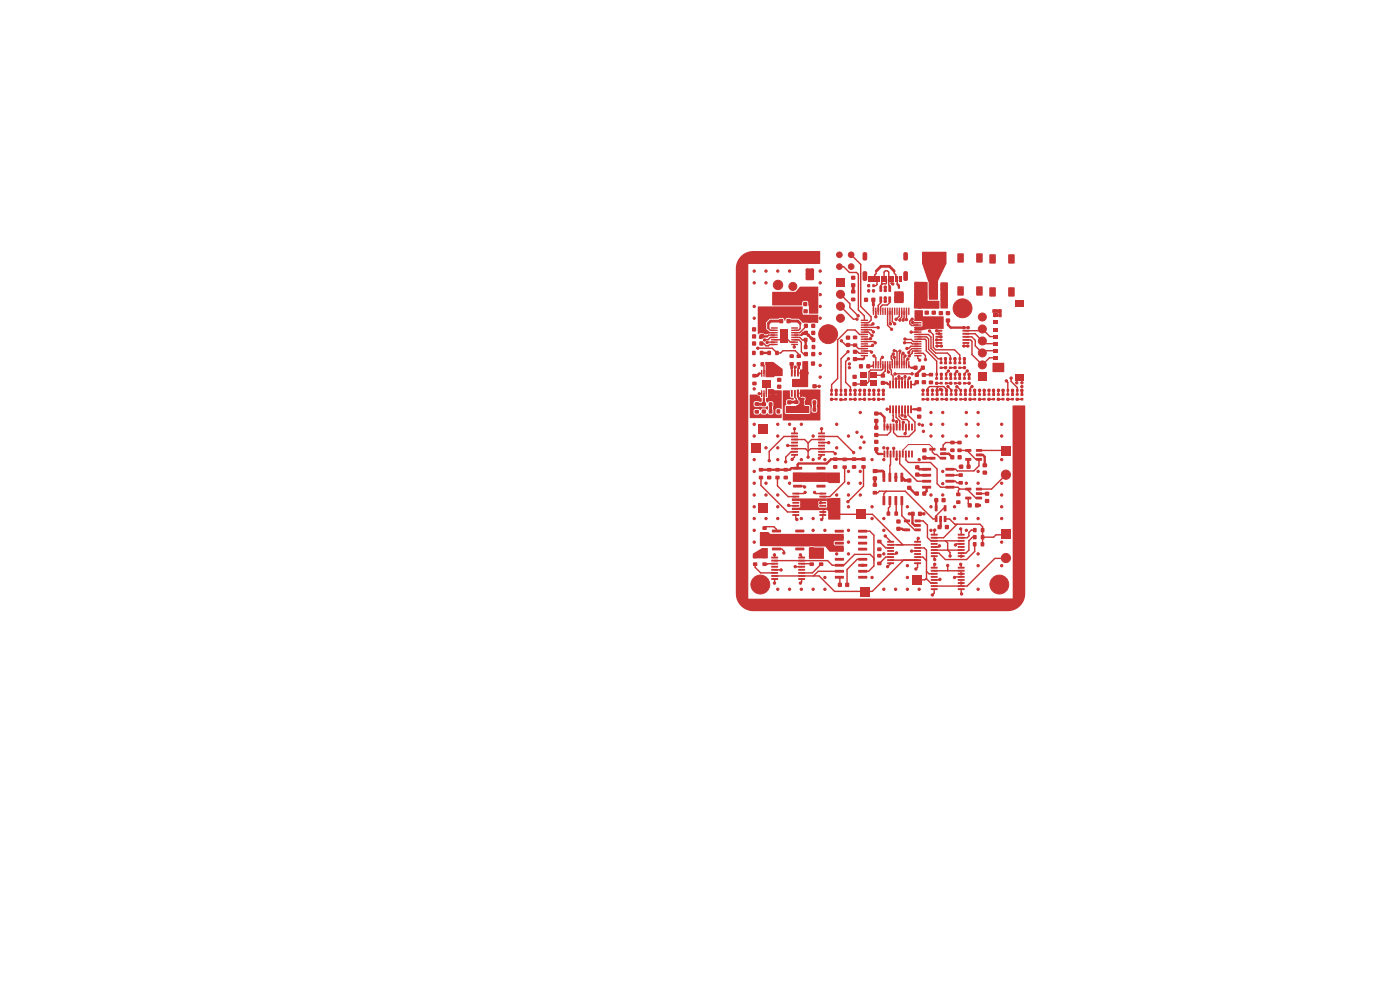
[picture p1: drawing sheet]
<svg xmlns="http://www.w3.org/2000/svg" width="297mm" height="210mm" viewBox="0 0 297 210" stroke-linecap="round" stroke-linejoin="round" font-family="sans-serif">
<g fill="#c83434">
<path d="M194.2 98.7h.8v.8h-.8z"/>
<path d="M194.2 100.3h.8v.8h-.8z"/>
<path d="M188.1 108.5h.7v.9h-.7z"/>
<path d="M189.8 108.5h.7v.9h-.7z"/>
<path d="M160.1 87h.9v.7h-.9z"/>
<path d="M160.1 85.4h.9v.6h-.9z"/>
<path d="M170.6 68.7h.8v.8h-.8z"/>
<path d="M172.1 68.7h.8v.8h-.8z"/>
<path d="M208.5 84.4h.6v.5h-.6z"/>
<path d="M208.5 83.5h.6v.5h-.6z"/>
<path d="M184.1 84.5h.6v.4h-.6z"/>
<path d="M184.1 83.5h.6v.4h-.6z"/>
<path d="M187.3 105.3h.5l-.1 1.9-.5-.1z"/>
<path d="M188.5 105.3h.6l-.1 1.9-.5-.1z"/>
<path d="M189.8 105.3h.5v1.9l-.5-.1z"/>
<path d="M191.1 105.3h.5l-.1 1.9-.5-.1z"/>
<path d="M191.1 100.3l.5 .1-.1 1.8-.5-.1z"/>
<path d="M189.8 100.3l.5 .1v1.8l-.5-.1z"/>
<path d="M188.5 100.3l.6 .1-.1 1.8-.5-.1z"/>
<path d="M187.3 100.3l.5 .1-.1 1.8-.5-.1z"/>
<path d="M180.6 61.5h.8v.7h-.8z"/>
<path d="M180.6 63.2h.8v.7h-.8z"/>
<path d="M195.6 79.1h.8v.8h-.8z"/>
<path d="M195.6 80.7h.8v.8h-.8z"/>
<path d="M208.1 112h.7v.9h-.7z"/>
<path d="M206.5 112h.6v.9h-.6z"/>
<path d="M167 85h.9v.7h-.9z"/>
<path d="M167 86.5h.9v.8h-.9z"/>
<path d="M201.6 82.5h.5v.6h-.5z"/>
<path d="M202.5 82.5h.5v.6h-.5z"/>
<path d="M181 75.8h.8v.8h-.8z"/>
<path d="M181 74.2h.8v.8h-.8z"/>
<path d="M171.1 78.5h.3v1.4l-.4-.1z"/>
<path d="M170.4 78.5h.4l-.1 1.4-.3-.1z"/>
<path d="M169.8 78.5h.3v1.4l-.4-.1z"/>
<path d="M169.1 78.5h.4l-.1 1.4-.3-.1z"/>
<path d="M168.5 78.5h.3v1.4l-.4-.1z"/>
<path d="M167.8 78.5h.4l-.1 1.4-.3-.1z"/>
<path d="M167.8 82.8h.4l-.1 1.4-.3-.1z"/>
<path d="M168.5 82.8h.3v1.4l-.4-.1z"/>
<path d="M169.1 82.8h.4l-.1 1.4-.3-.1z"/>
<path d="M169.8 82.8h.3v1.4l-.4-.1z"/>
<path d="M170.4 82.8h.4l-.1 1.4-.3-.1z"/>
<path d="M171.1 82.8h.3v1.4l-.4-.1z"/>
<path d="M168.2 80.5h2.8v1.6h-2.8z"/>
<path d="M176.2 108.4h1.5v1.4h-1.5z"/>
</g>
<circle cx="176.9" cy="101.5" r=".8" fill="#c83434" stroke="#c83434" stroke-width=".21"/>
<g fill="#c83434">
<path d="M209 104.3h.8v.8h-.8z"/>
<path d="M209 105.9h.8v.8h-.8z"/>
<path d="M201.5 84.5h.6v.4h-.6z"/>
<path d="M201.5 83.5h.6v.4h-.6z"/>
<path d="M165.3 67.7h.8v.8h-.8z"/>
<path d="M166.9 67.7h.8v.8h-.8z"/>
<path d="M171.8 117.7h.8v.7h-.8z"/>
<path d="M171.8 119.3h.8v.7h-.8z"/>
<path d="M167.9 72.9h1.3l.1 .3h-1.4z"/>
<path d="M167.9 72.4h1.3l.1 .3h-1.4z"/>
<path d="M167.9 71.9h1.3l.1 .3h-1.4z"/>
<path d="M167.9 71.4h1.3l.1 .3h-1.4z"/>
<path d="M167.9 70.9h1.3l.1 .3h-1.4z"/>
<path d="M167.9 70.4h1.3l.1 .3h-1.4z"/>
<path d="M167.9 69.9h1.3l.1 .3h-1.4z"/>
<path d="M167.9 69.4h1.3l.1 .3h-1.4z"/>
<path d="M163.6 69.4h1.3l.1 .3h-1.4z"/>
<path d="M163.6 69.9h1.3l.1 .3h-1.4z"/>
<path d="M163.6 70.4h1.3l.1 .3h-1.4z"/>
<path d="M163.6 70.9h1.3l.1 .3h-1.4z"/>
<path d="M163.6 71.4h1.3l.1 .3h-1.4z"/>
<path d="M163.6 71.9h1.3l.1 .3h-1.4z"/>
<path d="M163.6 72.4h1.3l.1 .3h-1.4z"/>
<path d="M163.6 72.9h1.3l.1 .3h-1.4z"/>
<path d="M165.6 69.9h1.6v2.8h-1.6z"/>
<path d="M186.1 114.5h.9v.7h-.9z"/>
<path d="M186.1 116.2h.9v.7h-.9z"/>
<path d="M206.5 84.4h.6v.5h-.6z"/>
<path d="M206.5 83.5h.6v.5h-.6z"/>
<path d="M204.3 77.7h.6v.5h-.6z"/>
<path d="M204.3 76.8h.6v.5h-.6z"/>
<path d="M167.5 75.2h.9v.7h-.9z"/>
<path d="M167.5 76.9h.9v.6h-.9z"/>
<path d="M182.1 84.5h.6v.4h-.6z"/>
<path d="M182.1 83.5h.6v.4h-.6z"/>
<path d="M161.8 114.7h.8v.7h-.8z"/>
<path d="M161.8 116.3h.8v.7h-.8z"/>
<path d="M168.5 86.6h.9v.7h-.9z"/>
<path d="M168.5 85h.9v.6h-.9z"/>
<path d="M197.1 80.8h.8v.7h-.8z"/>
<path d="M197.1 79.1h.8v.7h-.8z"/>
<path d="M203.2 124.8h1.4v.3l-1.4 .1z"/>
<path d="M203.2 124.2l1.4-.1v.4h-1.4z"/>
<path d="M203.2 123.5h1.4v.3l-1.4 .1z"/>
<path d="M203.2 122.9l1.4-.1v.4h-1.4z"/>
<path d="M203.2 122.2h1.4v.3l-1.4 .1z"/>
<path d="M203.2 121.6l1.4-.1v.4h-1.4z"/>
<path d="M203.2 120.9h1.4v.3l-1.4 .1z"/>
<path d="M203.2 120.3l1.4-.1v.4h-1.4z"/>
<path d="M197.5 120.3l1.4-.1v.4h-1.4z"/>
<path d="M197.5 120.9h1.4v.3l-1.4 .1z"/>
<path d="M197.5 121.6l1.4-.1v.4h-1.4z"/>
<path d="M197.5 122.2h1.4v.3l-1.4 .1z"/>
<path d="M197.5 122.9l1.4-.1v.4h-1.4z"/>
<path d="M197.5 123.5h1.4v.3l-1.4 .1z"/>
<path d="M197.5 124.2l1.4-.1v.4h-1.4z"/>
<path d="M197.5 124.8h1.4v.3l-1.4 .1z"/>
<path d="M161.4 76.9h.7v.8h-.7z"/>
<path d="M163 76.9h.7v.8h-.7z"/>
<path d="M187.5 95.6h.3v1.4h-.4z"/>
<path d="M188.1 95.6h.4l-.1 1.4h-.3z"/>
<path d="M188.8 95.6h.3v1.4h-.4z"/>
<path d="M189.4 95.6h.4l-.1 1.4h-.3z"/>
<path d="M190.1 95.6h.3v1.4h-.4z"/>
<path d="M190.7 95.6h.4l-.1 1.4h-.3z"/>
<path d="M191.4 95.6h.3v1.4h-.4z"/>
<path d="M192 95.6h.4l-.1 1.4h-.3z"/>
<path d="M192.7 95.6h.3v1.4h-.4z"/>
<path d="M193.3 95.6h.4l-.1 1.4h-.3z"/>
<path d="M193.3 89.9h.4l-.1 1.4h-.3z"/>
<path d="M192.7 89.9h.3v1.4h-.4z"/>
<path d="M192 89.9h.4l-.1 1.4h-.3z"/>
<path d="M191.4 89.9h.3v1.4h-.4z"/>
<path d="M190.7 89.9h.4l-.1 1.4h-.3z"/>
<path d="M190.1 89.9h.3v1.4h-.4z"/>
<path d="M189.4 89.9h.4l-.1 1.4h-.3z"/>
<path d="M188.8 89.9h.3v1.4h-.4z"/>
<path d="M188.1 89.9h.4l-.1 1.4h-.3z"/>
<path d="M187.5 89.9h.3v1.4h-.4z"/>
<path d="M172.2 73.2h.7v.8h-.7z"/>
<path d="M170.6 73.2h.7v.8h-.7z"/>
<path d="M195.5 84.5h.6v.4h-.6z"/>
<path d="M195.5 83.5h.6v.4h-.6z"/>
<path d="M185.5 87.3h.8v.8h-.8z"/>
<path d="M185.5 88.9h.8v.8h-.8z"/>
<path d="M195 60.1l.3-.1h.9l.2 .1v1.5l-.1 .3-1 .1-.3-.2z"/>
<path d="M197.3 60.1l.3-.1h.9l.2 .1v1.5l-.1 .3-1 .1-.3-.2z"/>
<path d="M196.2 53.8l.4-.1h3l.3 .3-.1 1.4-.4 .3-3-.1-.3-.4v-1.2z"/>
<path d="M199.6 60.1l.3-.1h.9l.2 .1v1.5l-.1 .3-1 .1-.3-.2z"/>
<path d="M170.5 67.2h.8v.8h-.8z"/>
<path d="M170.5 65.6h.8v.8h-.8z"/>
<path d="M164.5 99.3h.9v.7h-.9z"/>
<path d="M164.5 101h.9v.6h-.9z"/>
<path d="M193.2 108.6h.8v.8h-.8z"/>
<path d="M194.8 108.6h.8v.8h-.8z"/>
<path d="M186.9 79.3h.8v.8h-.8z"/>
<path d="M186.9 80.8h.8v.8h-.8z"/>
<path d="M182.1 116.2h1.8l.1 .5-1.9 .1z"/>
<path d="M182.1 115l1.8-.1 .1 .5-1.9 .1z"/>
<path d="M182.1 113.7h1.8l.1 .5h-1.9z"/>
<path d="M182.1 112.4h1.8l.1 .5-1.9 .1z"/>
<path d="M177.1 112.4h1.8l.1 .5-1.8 .1z"/>
<path d="M177.1 113.7h1.8l.1 .5h-1.8z"/>
<path d="M177.1 115l1.8-.1 .1 .5-1.8 .1z"/>
<path d="M177.1 116.2h1.8l.1 .5-1.8 .1z"/>
<path d="M185.2 104.2h.8v.7h-.8z"/>
<path d="M185.2 102.5h.8v.7h-.8z"/>
<path d="M212.4 112.4h2v2h-2z"/>
</g>
<circle cx="213.4" cy="118.4" r=".97" fill="#c83434" stroke="#c83434" stroke-width=".21"/>
<g fill="#c83434">
<path d="M198.5 69.3h1.4v.3l-1.4 .1z"/>
<path d="M198.5 70h1.4v.3h-1.4z"/>
<path d="M198.5 70.6h1.4v.3l-1.4 .1z"/>
<path d="M198.5 71.3h1.4v.3h-1.4z"/>
<path d="M198.5 71.9h1.4v.3l-1.4 .1z"/>
<path d="M198.5 72.6h1.4v.3h-1.4z"/>
<path d="M198.5 73.2h1.4v.3l-1.4 .1z"/>
<path d="M204.2 73.2h1.4v.3l-1.4 .1z"/>
<path d="M204.2 72.6h1.4v.3h-1.4z"/>
<path d="M204.2 71.9h1.4v.3l-1.4 .1z"/>
<path d="M204.2 71.3h1.4v.3h-1.4z"/>
<path d="M204.2 70.6h1.4v.3l-1.4 .1z"/>
<path d="M204.2 70h1.4v.3h-1.4z"/>
<path d="M204.2 69.3h1.4v.3l-1.4 .1z"/>
<path d="M203.3 81h.6v.5h-.6z"/>
<path d="M203.3 80.1h.6v.5h-.6z"/>
<path d="M212.4 94.7h2v2h-2z"/>
</g>
<circle cx="213.4" cy="100.7" r=".97" fill="#c83434" stroke="#c83434" stroke-width=".21"/>
<g fill="#c83434">
<path d="M159.6 71h.8v.8h-.8z"/>
<path d="M161.1 71h.8v.8h-.8z"/>
<path d="M211.6 82.5h.5v.6h-.5z"/>
<path d="M212.5 82.5h.5v.6h-.5z"/>
<path d="M212.5 84.4h.6v.5h-.6z"/>
<path d="M212.5 83.5h.6v.5h-.6z"/>
<path d="M200.5 84.4h.6v.5h-.6z"/>
<path d="M200.5 83.5h.6v.5h-.6z"/>
<path d="M159.4 94h2v2h-2z"/>
<path d="M195.6 82.5h.5v.6h-.5z"/>
<path d="M196.5 82.5h.5v.6h-.5z"/>
<path d="M164.5 74.4h.7v.9h-.7z"/>
<path d="M162.8 74.4h.7v.9h-.7z"/>
<path d="M180.6 58.5h.8v.8h-.8z"/>
<path d="M180.6 60.1h.8v.8h-.8z"/>
<path d="M166.3 99.3h.8v.7h-.8z"/>
<path d="M166.3 101h.8v.6h-.8z"/>
<path d="M176.8 97.1h.8v.6h-.8z"/>
<path d="M176.8 98.7h.8v.7h-.8z"/>
<path d="M173.8 109.1h1.4l.1 .3h-1.4z"/>
<path d="M173.8 108.4h1.4l.1 .3-1.4 .1z"/>
<path d="M173.8 107.8h1.4l.1 .3h-1.4z"/>
<path d="M173.8 107.1h1.4l.1 .3-1.4 .1z"/>
<path d="M173.8 106.5h1.4l.1 .3h-1.4z"/>
<path d="M173.8 105.8h1.4l.1 .3-1.4 .1z"/>
<path d="M173.8 105.2h1.4l.1 .3h-1.4z"/>
<path d="M173.8 104.5h1.4l.1 .3-1.4 .1z"/>
<path d="M168.1 104.5h1.4l.1 .3-1.5 .1z"/>
<path d="M168.1 105.2h1.4l.1 .3h-1.5z"/>
<path d="M168.1 105.8h1.4l.1 .3-1.5 .1z"/>
<path d="M168.1 106.5h1.4l.1 .3h-1.5z"/>
<path d="M168.1 107.1h1.4l.1 .3-1.5 .1z"/>
<path d="M168.1 107.8h1.4l.1 .3h-1.5z"/>
<path d="M168.1 108.4h1.4l.1 .3-1.5 .1z"/>
<path d="M168.1 109.1h1.4l.1 .3h-1.5z"/>
<path d="M171 61h1.6v2.4h-1.6z"/>
<path d="M171 57h1.6v2.4h-1.6z"/>
<path d="M178.1 84.5h.6v.5h-.6z"/>
<path d="M178.1 83.5h.6v.5h-.6z"/>
<path d="M185.5 94.9h.8v.8h-.8z"/>
<path d="M185.5 93.3h.8v.8h-.8z"/>
<path d="M180.2 82.5h.5v.6h-.5z"/>
<path d="M181.1 82.5h.5v.6h-.5z"/>
<path d="M163.5 78.5l.2 .1v1.3h-.3z"/>
<path d="M163 78.5l.2 .1v1.3h-.3z"/>
<path d="M162.5 78.5l.2 .1v1.3h-.3z"/>
<path d="M162 78.5l.2 .1v1.3h-.3z"/>
<path d="M161.5 78.5l.2 .1v1.3h-.3z"/>
<path d="M161.5 82.8l.2 .1v1.3h-.3z"/>
<path d="M162 82.8l.2 .1v1.3h-.3z"/>
<path d="M162.5 82.8l.2 .1v1.3h-.3z"/>
<path d="M163 82.8l.2 .1v1.3h-.3z"/>
<path d="M163.5 82.8l.2 .1v1.3h-.3z"/>
<path d="M161.6 80.5h1.9v1.7h-1.9z"/>
<path d="M198.2 105.7h.8v.8h-.8z"/>
<path d="M199.8 105.7h.8v.8h-.8z"/>
<path d="M179.5 72.8h.8v.8h-.8z"/>
<path d="M179.5 71.2h.8v.8h-.8z"/>
<path d="M185.2 99.5h.8v.8h-.8z"/>
<path d="M185.2 101.1h.8v.8h-.8z"/>
<path d="M181.6 108.1h2v2h-2z"/>
<path d="M164.9 81.6h.8v.8h-.8z"/>
<path d="M164.9 83.2h.8v.8h-.8z"/>
<path d="M161.1 69.5h.8v.8h-.8z"/>
<path d="M159.6 69.5h.8v.8h-.8z"/>
<path d="M204.4 79.1h.5v.6h-.5z"/>
<path d="M205.3 79.1h.5v.6h-.5z"/>
<path d="M186.2 82.5h.5v.6h-.5z"/>
<path d="M187.1 82.5h.5v.6h-.5z"/>
<path d="M161.2 74.4h.7v.9h-.7z"/>
<path d="M159.6 74.4h.7v.9h-.7z"/>
<path d="M209.5 84.5h.6v.4h-.6z"/>
<path d="M209.5 83.5h.6v.4h-.6z"/>
<path d="M202.3 77.7h.6v.5h-.6z"/>
<path d="M202.3 76.8h.6v.5h-.6z"/>
<path d="M200.3 77.7h.6v.5h-.6z"/>
<path d="M200.3 76.8h.6v.5h-.6z"/>
<path d="M162.8 99.3h.8v.7h-.8z"/>
<path d="M162.8 101h.8v.6h-.8z"/>
<path d="M159.6 81h.9v.7h-.9z"/>
<path d="M159.6 79.4h.9v.6h-.9z"/>
<path d="M171.8 114.5h.8v.7h-.8z"/>
<path d="M171.8 116.1h.8v.7h-.8z"/>
<path d="M211.5 84.5h.6v.4h-.6z"/>
<path d="M211.5 83.5h.6v.4h-.6z"/>
<path d="M203.5 84.5h.6v.4h-.6z"/>
<path d="M203.5 83.5h.6v.4h-.6z"/>
<path d="M161.8 111.7h.8v.7h-.8z"/>
<path d="M161.8 113.3h.8v.7h-.8z"/>
<path d="M194.1 112.1h1.2v.5l-1.2 .1z"/>
<path d="M194.1 111.2h1.2v.5h-1.2z"/>
<path d="M194.1 110.2h1.2v.5l-1.2 .1z"/>
<path d="M191.8 110.2h1.2l.1 .5-1.3 .1z"/>
<path d="M191.8 112.1h1.2l.1 .5-1.3 .1z"/>
<path d="M184.1 60.3h.4v.6h-.4z"/>
<path d="M185.1 60.3h.4v.6h-.4z"/>
<path d="M182.4 124.5h2v2h-2z"/>
<path d="M208.1 113.5h.7v.9h-.7z"/>
<path d="M206.5 113.5h.6v.9h-.6z"/>
<path d="M186.1 119.2h.9v.7h-.9z"/>
<path d="M186.1 117.5h.9v.7h-.9z"/>
<path d="M190.2 111.8h.8v.8h-.8z"/>
<path d="M190.2 110.2h.8v.8h-.8z"/>
<path d="M205.6 82.5h.5v.6h-.5z"/>
<path d="M206.5 82.5h.5v.6h-.5z"/>
<path d="M198.9 111.4h.8v.8h-.8z"/>
<path d="M200.5 111.4h.8v.8h-.8z"/>
<path d="M186.1 84.5h.6v.4h-.6z"/>
<path d="M186.1 83.5h.6v.4h-.6z"/>
<path d="M213.6 82.5h.5v.6h-.5z"/>
<path d="M214.5 82.5h.5v.6h-.5z"/>
<path d="M169 76.9h.9v.6h-.9z"/>
<path d="M169 75.2h.9v.7h-.9z"/>
<path d="M195.7 96.7h.8v.8h-.8z"/>
<path d="M195.7 95.1h.8v.8h-.8z"/>
<path d="M173.8 117.7h.8v.7h-.8z"/>
<path d="M173.8 119.3h.8v.7h-.8z"/>
<path d="M207.5 79.1h1.7v1.7h-1.7z"/>
</g>
<g fill="#c83434" stroke="#c83434" stroke-width=".21">
<circle cx="208.4" cy="77.4" r=".85"/>
<circle cx="208.4" cy="74.9" r=".85"/>
<circle cx="208.4" cy="72.3" r=".85"/>
<circle cx="208.4" cy="69.8" r=".85"/>
<circle cx="208.4" cy="67.2" r=".85"/>
</g>
<g fill="#c83434">
<path d="M205.3 81h.6v.5h-.6z"/>
<path d="M205.3 80.1h.6v.5h-.6z"/>
<path d="M179.1 84.4h.6v.5h-.6z"/>
<path d="M179.1 83.5h.6v.5h-.6z"/>
<path d="M177.1 84.4h.6v.5h-.6z"/>
<path d="M177.1 83.5h.6v.5h-.6z"/>
<path d="M216.5 84.4h.6v.5h-.6z"/>
<path d="M216.5 83.5h.6v.5h-.6z"/>
<path d="M204.5 84.4h.6v.5h-.6z"/>
<path d="M204.5 83.5h.6v.5h-.6z"/>
<path d="M205.5 84.5h.6v.4h-.6z"/>
<path d="M205.5 83.5h.6v.4h-.6z"/>
<path d="M203.4 75.8h.5v.6h-.5z"/>
<path d="M204.3 75.8h.5v.6h-.5z"/>
<path d="M172.4 85h.7v.8h-.7z"/>
<path d="M170.8 85h.7v.8h-.7z"/>
<path d="M199.4 75.8h.5v.6h-.5z"/>
<path d="M200.3 75.8h.5v.6h-.5z"/>
<path d="M198.4 81.1h.6v.4h-.6z"/>
<path d="M198.4 80.1h.6v.4h-.6z"/>
<path d="M202.5 84.4h.6v.5h-.6z"/>
<path d="M202.5 83.5h.6v.5h-.6z"/>
<path d="M181 71.2h.8v.7h-.8z"/>
<path d="M181 72.9h.8v.7h-.8z"/>
<path d="M192.5 101.5h.8v.8h-.8z"/>
<path d="M192.5 103.1h.8v.8h-.8z"/>
<path d="M163.8 112.4h1.8l.1 .5h-1.9z"/>
<path d="M163.8 113.7l1.8-.1 .1 .5-1.9 .1z"/>
<path d="M163.8 114.9h1.8l.1 .5-1.9 .1z"/>
<path d="M163.8 116.2h1.8l.1 .5h-1.9z"/>
<path d="M168.7 116.2h1.9v.5h-1.8z"/>
<path d="M168.7 114.9h1.9v.5l-1.8 .1z"/>
<path d="M168.7 113.7l1.9-.1v.5l-1.8 .1z"/>
<path d="M168.7 112.4h1.9v.5h-1.8z"/>
<path d="M180.1 84.5h.6v.4h-.6z"/>
<path d="M180.1 83.5h.6v.4h-.6z"/>
<path d="M183.8 77.3h.8v.8h-.8z"/>
<path d="M182.3 77.3h.7v.8h-.7z"/>
<path d="M179.3 123.7h.8v.8h-.8z"/>
<path d="M177.8 123.7h.8v.8h-.8z"/>
<path d="M200.6 103.1h1.8l.1 .5h-1.9z"/>
<path d="M200.6 101.8h1.8l.1 .5-1.9 .1z"/>
<path d="M200.6 100.6l1.8-.1 .1 .5-1.9 .1z"/>
<path d="M200.6 99.3h1.8l.1 .5h-1.9z"/>
<path d="M195.6 99.3h1.9v.5h-1.8z"/>
<path d="M195.6 100.6l1.9-.1v.5l-1.8 .1z"/>
<path d="M195.6 101.8h1.9v.5l-1.8 .1z"/>
<path d="M195.6 103.1h1.9v.5h-1.8z"/>
<path d="M215.4 63.6h1.8v1.3h-1.8z"/>
<path d="M215.4 79.4h1.8v1.3h-1.8z"/>
<path d="M210.6 77.1h1v.6h-1z"/>
<path d="M210.6 75.6h1v.6h-1z"/>
<path d="M210.6 74.1h1v.6h-1z"/>
<path d="M210.6 72.6h1v.6h-1z"/>
<path d="M210.6 71.1h1v.6h-1z"/>
<path d="M210.6 69.6h1v.6h-1z"/>
<path d="M210.6 68.1h1v.6h-1z"/>
<path d="M210.6 66.6h1v.6h-1z"/>
<path d="M178.2 82.5h.5v.6h-.5z"/>
<path d="M179.1 82.5h.5v.6h-.5z"/>
<path d="M199.7 64.3h.8v.8h-.8z"/>
<path d="M198.1 64.3h.8v.8h-.8z"/>
<path d="M209.6 82.5h.5v.6h-.5z"/>
<path d="M210.5 82.5h.5v.6h-.5z"/>
<path d="M184.2 82.5h.5v.6h-.5z"/>
<path d="M185.1 82.5h.5v.6h-.5z"/>
<path d="M196.5 84.4h.6v.5h-.6z"/>
<path d="M196.5 83.5h.6v.5h-.6z"/>
<path d="M202.4 79.1h.5v.6h-.5z"/>
<path d="M203.3 79.1h.5v.6h-.5z"/>
<path d="M161.6 85.4h.9v.7h-.9z"/>
<path d="M161.6 86.9h.9v.8h-.9z"/>
<path d="M193.1 80.8l.4 .1-.1 1.5-.3-.1z"/>
<path d="M192.5 80.8l.3 .1-.1 1.5-.3-.1z"/>
<path d="M191.8 80.8l.4 .1-.1 1.5-.3-.1z"/>
<path d="M191.2 80.8l.4 .1-.1 1.5-.3-.1z"/>
<path d="M190.6 80.8l.3 .1-.1 1.5-.3-.1z"/>
<path d="M189.9 80.8l.4 .1-.1 1.5-.3-.1z"/>
<path d="M189.3 80.8l.4 .1-.1 1.5-.3-.1z"/>
<path d="M188.7 80.8l.3 .1-.1 1.5-.3-.1z"/>
<path d="M188.7 86l.3 .1-.1 1.6-.3-.1z"/>
<path d="M189.3 86l.4 .1-.1 1.6-.3-.1z"/>
<path d="M189.9 86l.4 .1-.1 1.6-.3-.1z"/>
<path d="M190.6 86l.3 .1-.1 1.6-.3-.1z"/>
<path d="M191.2 86l.4 .1-.1 1.6-.3-.1z"/>
<path d="M191.8 86l.4 .1-.1 1.6-.3-.1z"/>
<path d="M192.5 86l.3 .1-.1 1.6-.3-.1z"/>
<path d="M193.1 86l.4 .1-.1 1.6-.3-.1z"/>
<path d="M187.1 84.4h.6v.5h-.6z"/>
<path d="M187.1 83.5h.6v.5h-.6z"/>
<path d="M160.8 90h2v2h-2z"/>
<path d="M180.8 97.1h.8v.6h-.8z"/>
<path d="M180.8 98.7h.8v.7h-.8z"/>
<path d="M208.1 115h.7v.9h-.7z"/>
<path d="M206.4 115h.7v.9h-.7z"/>
<path d="M159.8 117.7h.8v.7h-.8z"/>
<path d="M159.8 119.3h.8v.7h-.8z"/>
<path d="M199.4 77.8h.5v.4h-.5z"/>
<path d="M199.4 76.8h.5v.4h-.5z"/>
<path d="M163.1 85.4h.7v.8h-.7z"/>
<path d="M164.8 85.4h.7v.8h-.7z"/>
<path d="M197.7 67.5h.8v.8h-.8z"/>
<path d="M197.7 65.9h.8v.8h-.8z"/>
<path d="M182.2 82.5h.5v.6h-.5z"/>
<path d="M183.2 82.5h.4v.6h-.4z"/>
<path d="M198.5 79.1h.5v.6h-.5z"/>
<path d="M199.4 79.1h.5v.6h-.5z"/>
<path d="M188.5 60.6l.5 .1v1.2l-.5-.1z"/>
<path d="M187.5 60.6l.6 .1-.1 1.2-.5-.1z"/>
<path d="M186.6 60.6l.5 .1v1.2l-.5-.1z"/>
<path d="M186.6 62.9l.5 .1v1.2l-.5-.1z"/>
<path d="M187.5 62.9l.6 .1-.1 1.2-.5-.1z"/>
<path d="M188.5 62.9l.5 .1v1.2l-.5-.1z"/>
<path d="M176.2 82.5h.5v.6h-.5z"/>
<path d="M177.1 82.5h.5v.6h-.5z"/>
<path d="M167.8 91.8l1.4-.1 .1 .4h-1.4z"/>
<path d="M167.8 92.4h1.4l.1 .3-1.4 .1z"/>
<path d="M167.8 93.1l1.4-.1 .1 .4h-1.4z"/>
<path d="M167.8 93.7h1.4l.1 .3-1.4 .1z"/>
<path d="M167.8 94.4l1.4-.1 .1 .4h-1.4z"/>
<path d="M167.8 95h1.4l.1 .3-1.4 .1z"/>
<path d="M167.8 95.7l1.4-.1 .1 .4h-1.4z"/>
<path d="M167.8 96.3h1.4l.1 .3-1.4 .1z"/>
<path d="M173.6 96.3h1.4v.3l-1.4 .1z"/>
<path d="M173.6 95.7l1.4-.1v.4h-1.4z"/>
<path d="M173.6 95h1.4v.3l-1.4 .1z"/>
<path d="M173.6 94.4l1.4-.1v.4h-1.4z"/>
<path d="M173.6 93.7h1.4v.3l-1.4 .1z"/>
<path d="M173.6 93.1l1.4-.1v.4h-1.4z"/>
<path d="M173.6 92.4h1.4v.3l-1.4 .1z"/>
<path d="M173.6 91.8l1.4-.1v.4h-1.4z"/>
<path d="M199.4 81h.6v.5h-.6z"/>
<path d="M199.4 80.1h.6v.5h-.6z"/>
<path d="M194.1 79.1h.8v.8h-.8z"/>
<path d="M194.1 80.7h.8v.8h-.8z"/>
<path d="M197.5 113.3l1.4-.1v.4h-1.4z"/>
<path d="M197.5 113.9h1.4v.3l-1.4 .1z"/>
<path d="M197.5 114.6l1.4-.1v.4h-1.4z"/>
<path d="M197.5 115.2h1.4v.3l-1.4 .1z"/>
<path d="M197.5 115.9l1.4-.1v.4h-1.4z"/>
<path d="M197.5 116.5h1.4v.3l-1.4 .1z"/>
<path d="M197.5 117.2l1.4-.1v.4h-1.4z"/>
<path d="M197.5 117.8h1.4v.3l-1.4 .1z"/>
<path d="M203.2 117.8h1.4v.3l-1.4 .1z"/>
<path d="M203.2 117.2l1.4-.1v.4h-1.4z"/>
<path d="M203.2 116.5h1.4v.3l-1.4 .1z"/>
<path d="M203.2 115.9l1.4-.1v.4h-1.4z"/>
<path d="M203.2 115.2h1.4v.3l-1.4 .1z"/>
<path d="M203.2 114.6l1.4-.1v.4h-1.4z"/>
<path d="M203.2 113.9h1.4v.3l-1.4 .1z"/>
<path d="M203.2 113.3l1.4-.1v.4h-1.4z"/>
<path d="M198.5 84.4h.6v.5h-.6z"/>
<path d="M198.5 83.5h.6v.5h-.6z"/>
<path d="M182.8 97.1h.8v.6h-.8z"/>
<path d="M182.8 98.7h.8v.7h-.8z"/>
<path d="M167.4 62.5h1.7v1.7h-1.7z"/>
</g>
<circle cx="168.2" cy="60.8" r=".85" fill="#c83434" stroke="#c83434" stroke-width=".21"/>
<g fill="#c83434">
<path d="M213.9 54l1.2-.1 .2 .2v1.6l-.2 .2h-1l-.2-.1z"/>
<path d="M213.9 61l1.2-.1 .2 .2v1.6l-.2 .2h-1l-.2-.1z"/>
<path d="M209.9 54l1.2-.1 .2 .2v1.6l-.2 .2h-1l-.2-.1z"/>
<path d="M209.9 61l1.2-.1 .2 .2v1.6l-.2 .2h-1l-.2-.1z"/>
<path d="M197.5 84.5h.6v.4h-.6z"/>
<path d="M197.5 83.5h.6v.4h-.6z"/>
<path d="M170.5 76.7h.8v.8h-.8z"/>
<path d="M172.1 76.7h.8v.8h-.8z"/>
<path d="M203.3 77.8h.6v.4h-.6z"/>
<path d="M203.3 76.8h.6v.4h-.6z"/>
<path d="M197.4 62.5h.8v.9h-.8z"/>
<path d="M195.9 62.5h.8v.9h-.8z"/>
<path d="M199.2 67.6h.8v.8h-.8z"/>
<path d="M199.2 66h.8v.8h-.8z"/>
<path d="M201.3 77.8h.6v.4h-.6z"/>
<path d="M201.3 76.8h.6v.4h-.6z"/>
<path d="M194.6 88h.8v.8h-.8z"/>
<path d="M194.6 86.4h.8v.8h-.8z"/>
<path d="M160.8 106.7h2v2h-2z"/>
<path d="M185.5 91.9h.8v.8h-.8z"/>
<path d="M185.5 90.3h.8v.8h-.8z"/>
<path d="M191 58.6h.3v1.2h-.3z"/>
<path d="M190.2 58.6h.3v1.2h-.3z"/>
<path d="M188.9 58.6h.3v1.2h-.3z"/>
<path d="M187.9 58.6h.3v1.2h-.3z"/>
<path d="M187.4 58.6h.3v1.2h-.3z"/>
<path d="M186.4 58.6h.3v1.2h-.3z"/>
<path d="M185.1 58.6h.3v1.2h-.3z"/>
<path d="M184.3 58.6h.3v1.2h-.3z"/>
<path d="M184.6 58.6h.3v1.2h-.3z"/>
<path d="M185.4 58.6h.3v1.2h-.3z"/>
<path d="M185.9 58.6h.3v1.2h-.3z"/>
<path d="M186.9 58.6h.3v1.2h-.3z"/>
<path d="M188.4 58.6h.3v1.2h-.3z"/>
<path d="M189.4 58.6h.3v1.2h-.3z"/>
<path d="M189.9 58.6h.3v1.2h-.3z"/>
<path d="M190.7 58.6h.3v1.2h-.3z"/>
<path d="M191.8 57.6a.52 .52 0 0 1 .8 .3v1.3a.51 .51 0 0 1-.5 .4 .51 .51 0 0 1-.5-.4v-1.3z"/>
<path d="M191.8 53.6a.52 .52 0 0 1 .8 .3v1a.51 .51 0 0 1-.5 .4 .51 .51 0 0 1-.5-.4v-1z"/>
<path d="M183.1 57.7a.54 .54 0 0 1 .9 .2v1.3a.51 .51 0 0 1-.5 .4 .51 .51 0 0 1-.5-.4z"/>
<path d="M183.1 53.6a.54 .54 0 0 1 .9 .3v1a.51 .51 0 0 1-.5 .4 .51 .51 0 0 1-.5-.4z"/>
<path d="M205.3 106.8h.8v.8h-.8z"/>
<path d="M206.9 106.8h.8v.8h-.8z"/>
<path d="M199.5 84.5h.6v.4h-.6z"/>
<path d="M199.5 83.4h.6v.5h-.6z"/>
<path d="M203.4 102.1h.8v.7h-.8z"/>
<path d="M203.4 100.4h.8v.7h-.8z"/>
<path d="M172.1 74.7h.8v.8h-.8z"/>
<path d="M170.6 74.7h.8v.8h-.8z"/>
<path d="M170.8 86.5h.7v.8h-.7z"/>
<path d="M172.4 86.5h.7v.8h-.7z"/>
<path d="M182.5 80.7h1.4v1.2h-1.4z"/>
<path d="M184.7 80.7h1.4v1.2h-1.4z"/>
<path d="M184.7 79h1.4v1.2h-1.4z"/>
<path d="M182.5 79h1.4v1.2h-1.4z"/>
<path d="M200.7 67.6h.8v.8h-.8z"/>
<path d="M200.7 66h.8v.8h-.8z"/>
<path d="M200.5 79.1h.5v.6h-.5z"/>
<path d="M201.4 79.1h.5v.6h-.5z"/>
<path d="M204.3 81.1h.6v.4h-.6z"/>
<path d="M204.3 80.1h.6v.4h-.6z"/>
<path d="M205.1 98.6h.8v.8h-.8z"/>
<path d="M203.5 98.6h.8v.8h-.8z"/>
<path d="M178.8 97.1h.8v.7h-.8z"/>
<path d="M178.8 98.8h.8v.6h-.8z"/>
<path d="M199.5 96.9h1.1l.1 .5-1.2 .1z"/>
<path d="M199.5 96h1.1l.1 .5h-1.2z"/>
<path d="M199.5 95h1.1l.1 .5-1.2 .1z"/>
<path d="M197.2 95h1.2l.1 .5-1.3 .1z"/>
<path d="M197.2 96.9h1.2l.1 .5-1.3 .1z"/>
<path d="M177.1 118.4h1.9v.5h-1.8z"/>
<path d="M177.1 119.7l1.9-.1v.5l-1.8 .1z"/>
<path d="M177.1 120.9h1.9v.5l-1.8 .1z"/>
<path d="M177.1 122.2h1.9v.5h-1.8z"/>
<path d="M182.1 122.2h1.8l.1 .5h-1.9z"/>
<path d="M182.1 120.9h1.8l.1 .5-1.9 .1z"/>
<path d="M182.1 119.7l1.8-.1 .1 .5-1.9 .1z"/>
<path d="M182.1 118.4h1.8l.1 .5h-1.9z"/>
<path d="M213.5 84.5h.6v.4h-.6z"/>
<path d="M213.5 83.5h.6v.4h-.6z"/>
<path d="M201.4 81h.6v.5h-.6z"/>
<path d="M201.4 80.1h.6v.5h-.6z"/>
<path d="M164.8 86.9h.7v.8h-.7z"/>
<path d="M163.1 86.9h.7v.8h-.7z"/>
<path d="M201.4 75.8h.5v.6h-.5z"/>
<path d="M202.3 75.8h.5v.6h-.5z"/>
<path d="M193.5 122h2v2h-2z"/>
</g>
<g fill="#c83434" stroke="#c83434" stroke-width=".21">
<circle cx="180.6" cy="56.6" r=".6"/>
<circle cx="178.1" cy="56.6" r=".6"/>
<circle cx="178.1" cy="54.1" r=".6"/>
<circle cx="180.6" cy="54.1" r=".6"/>
</g>
<g fill="#c83434">
<path d="M188.2 114.8l1.4-.1 .1 .4h-1.4z"/>
<path d="M188.2 115.4h1.4l.1 .3-1.4 .1z"/>
<path d="M188.2 116.1l1.4-.1 .1 .4h-1.4z"/>
<path d="M188.2 116.7h1.4l.1 .3-1.4 .1z"/>
<path d="M188.2 117.4l1.4-.1 .1 .4h-1.4z"/>
<path d="M188.2 118h1.4l.1 .3-1.4 .1z"/>
<path d="M188.2 118.7l1.4-.1 .1 .4h-1.4z"/>
<path d="M188.2 119.3h1.4l.1 .3-1.4 .1z"/>
<path d="M194 119.3h1.3l.1 .3-1.4 .1z"/>
<path d="M194 118.7l1.3-.1 .1 .4h-1.4z"/>
<path d="M194 118h1.3l.1 .3-1.4 .1z"/>
<path d="M194 117.4l1.3-.1 .1 .4h-1.4z"/>
<path d="M194 116.7h1.3l.1 .3-1.4 .1z"/>
<path d="M194 116.1l1.3-.1 .1 .4h-1.4z"/>
<path d="M194 115.4h1.3l.1 .3-1.4 .1z"/>
<path d="M194 114.8l1.3-.1 .1 .4h-1.4z"/>
<path d="M196.2 67.5h.8v.8h-.8z"/>
<path d="M196.2 65.9h.8v.8h-.8z"/>
<path d="M207.1 97.2h1.2v.5h-1.2z"/>
<path d="M207.1 96.2h1.2v.5l-1.2 .1z"/>
<path d="M207.1 95.3h1.2v.5h-1.2z"/>
<path d="M204.8 95.3h1.2l.1 .5h-1.3z"/>
<path d="M204.8 97.2h1.2l.1 .5h-1.3z"/>
<path d="M185.2 76.6l.2 .1v1.5l-.3-.1z"/>
<path d="M185.7 76.6l.2 .1v1.5l-.3-.1z"/>
<path d="M186.2 76.6l.2 .1v1.5l-.3-.1z"/>
<path d="M186.7 76.6l.2 .1v1.5l-.3-.1z"/>
<path d="M187.2 76.6l.2 .1v1.5l-.3-.1z"/>
<path d="M187.7 76.6l.2 .1v1.5l-.3-.1z"/>
<path d="M188.2 76.6l.2 .1v1.5l-.3-.1z"/>
<path d="M188.7 76.6l.2 .1v1.5l-.3-.1z"/>
<path d="M189.2 76.6l.2 .1v1.5l-.3-.1z"/>
<path d="M189.7 76.6l.2 .1v1.5l-.3-.1z"/>
<path d="M190.2 76.6l.2 .1v1.5l-.3-.1z"/>
<path d="M190.7 76.6l.2 .1v1.5l-.3-.1z"/>
<path d="M191.2 76.6l.2 .1v1.5l-.3-.1z"/>
<path d="M191.7 76.6l.2 .1v1.5l-.3-.1z"/>
<path d="M192.2 76.6l.2 .1v1.5l-.3-.1z"/>
<path d="M192.7 76.6l.2 .1v1.5l-.3-.1z"/>
<path d="M194 75.3h1.4l.1 .2-1.5 .1z"/>
<path d="M194 74.8h1.4l.1 .2-1.5 .1z"/>
<path d="M194 74.3h1.4l.1 .2-1.5 .1z"/>
<path d="M194 73.8h1.4l.1 .2-1.5 .1z"/>
<path d="M194 73.3h1.4l.1 .2-1.5 .1z"/>
<path d="M194 72.8h1.4l.1 .2-1.5 .1z"/>
<path d="M194 72.3h1.4l.1 .2-1.5 .1z"/>
<path d="M194 71.8h1.4l.1 .2-1.5 .1z"/>
<path d="M194 71.3h1.4l.1 .2-1.5 .1z"/>
<path d="M194 70.8h1.4l.1 .2-1.5 .1z"/>
<path d="M194 70.3h1.4l.1 .2-1.5 .1z"/>
<path d="M194 69.8h1.4l.1 .2-1.5 .1z"/>
<path d="M194 69.3h1.4l.1 .2-1.5 .1z"/>
<path d="M194 68.8h1.4l.1 .2-1.5 .1z"/>
<path d="M194 68.3h1.4l.1 .2-1.5 .1z"/>
<path d="M194 67.8h1.4l.1 .2-1.5 .1z"/>
<path d="M192.7 65.3h.2v1.5l-.3-.1z"/>
<path d="M192.2 65.3h.2v1.5l-.3-.1z"/>
<path d="M191.7 65.3h.2v1.5l-.3-.1z"/>
<path d="M191.2 65.3h.2v1.5l-.3-.1z"/>
<path d="M190.7 65.3h.2v1.5l-.3-.1z"/>
<path d="M190.2 65.3h.2v1.5l-.3-.1z"/>
<path d="M189.7 65.3h.2v1.5l-.3-.1z"/>
<path d="M189.2 65.3h.2v1.5l-.3-.1z"/>
<path d="M188.7 65.3h.2v1.5l-.3-.1z"/>
<path d="M188.2 65.3h.2v1.5l-.3-.1z"/>
<path d="M187.7 65.3h.2v1.5l-.3-.1z"/>
<path d="M187.2 65.3h.2v1.5l-.3-.1z"/>
<path d="M186.7 65.3h.2v1.5l-.3-.1z"/>
<path d="M186.2 65.3h.2v1.5l-.3-.1z"/>
<path d="M185.7 65.3h.2v1.5l-.3-.1z"/>
<path d="M185.2 65.3h.2v1.5l-.3-.1z"/>
<path d="M182.6 67.8h1.5v.2l-1.4 .1z"/>
<path d="M182.6 68.3h1.5v.2l-1.4 .1z"/>
<path d="M182.6 68.8h1.5v.2l-1.4 .1z"/>
<path d="M182.6 69.3h1.5v.2l-1.4 .1z"/>
<path d="M182.6 69.8h1.5v.2l-1.4 .1z"/>
<path d="M182.6 70.3h1.5v.2l-1.4 .1z"/>
<path d="M182.6 70.8h1.5v.2l-1.4 .1z"/>
<path d="M182.6 71.3h1.5v.2l-1.4 .1z"/>
<path d="M182.6 71.8h1.5v.2l-1.4 .1z"/>
<path d="M182.6 72.3h1.5v.2l-1.4 .1z"/>
<path d="M182.6 72.8h1.5v.2l-1.4 .1z"/>
<path d="M182.6 73.3h1.5v.2l-1.4 .1z"/>
<path d="M182.6 73.8h1.5v.2l-1.4 .1z"/>
<path d="M182.6 74.3h1.5v.2l-1.4 .1z"/>
<path d="M182.6 74.8h1.5v.2l-1.4 .1z"/>
<path d="M182.6 75.3h1.5v.2l-1.4 .1z"/>
<path d="M176.1 84.5h.6v.4h-.6z"/>
<path d="M176.1 83.5h.6v.4h-.6z"/>
<path d="M170.6 70.2h.8v.8h-.8z"/>
<path d="M172.1 70.2h.8v.8h-.8z"/>
<path d="M197.6 82.5h.5v.6h-.5z"/>
<path d="M198.5 82.5h.5v.6h-.5z"/>
<path d="M190.5 62.8h.4v.5h-.4z"/>
<path d="M190.5 60.7h.4v.5h-.4z"/>
<path d="M164.9 78.6h.8v.8h-.8z"/>
<path d="M164.9 80.2h.8v.8h-.8z"/>
<path d="M203.6 82.5h.5v.6h-.5z"/>
<path d="M204.5 82.5h.5v.6h-.5z"/>
<path d="M172.4 81.5h.8v.8h-.8z"/>
<path d="M172.4 83.1h.8v.8h-.8z"/>
<path d="M181.1 84.4h.6v.5h-.6z"/>
<path d="M181.1 83.5h.6v.5h-.6z"/>
<path d="M184.1 61.4h.4v.6h-.4z"/>
<path d="M185.1 61.4h.4v.6h-.4z"/>
<path d="M207.1 105.4h1.2v.5h-1.2z"/>
<path d="M207.1 104.4h1.2v.5l-1.2 .1z"/>
<path d="M207.1 103.5h1.2v.5h-1.2z"/>
<path d="M204.8 103.5h1.2l.1 .5h-1.3z"/>
<path d="M204.8 105.4h1.2l.1 .5h-1.3z"/>
<path d="M183.1 84.4h.6v.5h-.6z"/>
<path d="M183.1 83.5h.6v.5h-.6z"/>
<path d="M201.6 93.5h.9v.7h-.9z"/>
<path d="M201.6 95.2h.9v.7h-.9z"/>
<path d="M161 99.3h.9v.7h-.9z"/>
<path d="M161 101h.9v.6h-.9z"/>
<path d="M199.6 82.5h.5v.5h-.5z"/>
<path d="M200.5 82.5h.5v.5h-.5z"/>
<path d="M215.5 84.5h.6v.4h-.6z"/>
<path d="M215.5 83.4h.6v.5h-.6z"/>
<path d="M177.4 59h1.7v1.7h-1.7z"/>
</g>
<g fill="#c83434" stroke="#c83434" stroke-width=".21">
<circle cx="178.3" cy="62.4" r=".85"/>
<circle cx="178.3" cy="65" r=".85"/>
<circle cx="178.3" cy="67.5" r=".85"/>
</g>
<g fill="#c83434">
<path d="M201.6 96.6h.8v.8h-.8z"/>
<path d="M203.2 96.6h.8v.8h-.8z"/>
<path d="M170.6 71.7h.7v.8h-.7z"/>
<path d="M172.2 71.7h.7v.8h-.7z"/>
<path d="M208.5 98.3h.8v.8h-.8z"/>
<path d="M208.5 99.9h.8v.7h-.8z"/>
<path d="M194.7 66.2h.8v.8h-.8z"/>
<path d="M194.7 64.6h.8v.8h-.8z"/>
<path d="M203.1 95.2h.9v.7h-.9z"/>
<path d="M203.1 93.5h.9v.7h-.9z"/>
<path d="M185.1 84.4h.6v.5h-.6z"/>
<path d="M185.1 83.5h.6v.5h-.6z"/>
<path d="M202.9 104.5h.8v.7h-.8z"/>
<path d="M202.9 106.2h.8v.7h-.8z"/>
<path d="M207.5 84.5h.6v.4h-.6z"/>
<path d="M207.5 83.5h.6v.4h-.6z"/>
<path d="M210.5 84.4h.6v.5h-.6z"/>
<path d="M210.5 83.5h.6v.5h-.6z"/>
<path d="M200.5 81.1h.5v.4h-.5z"/>
<path d="M200.5 80.1h.5v.4h-.5z"/>
<path d="M198.3 109.5h.6l-.1 1.2h-.5z"/>
<path d="M199.3 109.5h.5v1.2h-.5z"/>
<path d="M200.2 109.5h.6l-.1 1.2h-.5z"/>
<path d="M200.2 107.2h.6l-.1 1.3-.5-.1z"/>
<path d="M198.3 107.2h.6l-.1 1.3-.5-.1z"/>
<path d="M184.9 63.2h.8v.8h-.8z"/>
<path d="M183.3 63.2h.8v.8h-.8z"/>
<path d="M202.4 81.1h.5v.4h-.5z"/>
<path d="M202.4 80.1h.5v.4h-.5z"/>
<path d="M195.7 104.3h.8v.8h-.8z"/>
<path d="M194.1 104.3h.8v.8h-.8z"/>
<path d="M161.8 117.7h.8v.7h-.8z"/>
<path d="M161.8 119.3h.8v.7h-.8z"/>
<path d="M215.6 82.5h.5v.6h-.5z"/>
<path d="M216.5 82.5h.5v.6h-.5z"/>
<path d="M207.6 82.5h.5v.6h-.5z"/>
<path d="M208.5 82.5h.5v.6h-.5z"/>
<path d="M172 64.1h.8v.8h-.8z"/>
<path d="M170.4 64.1h.8v.8h-.8z"/>
</g>
<g fill="#c83434" stroke="#c83434" stroke-width=".21">
<circle cx="165" cy="63.4" r="1"/>
<circle cx="165" cy="60.4" r="1"/>
</g>
<g fill="#c83434">
<path d="M161.1 72.5h.8v.8h-.8z"/>
<path d="M159.6 72.5h.8v.8h-.8z"/>
<path d="M193.8 77.6h.8v.8h-.8z"/>
<path d="M195.4 77.6h.8v.8h-.8z"/>
<path d="M168.3 99.1l1.8-.1 .1 .5-1.9 .1z"/>
<path d="M168.3 100.3h1.8l.1 .5-1.9 .1z"/>
<path d="M168.3 101.6h1.8l.1 .5h-1.9z"/>
<path d="M168.3 102.9l1.8-.1 .1 .5-1.9 .1z"/>
<path d="M173.2 102.9l1.8-.1 .1 .5-1.8 .1z"/>
<path d="M173.2 101.6h1.8l.1 .5h-1.8z"/>
<path d="M173.2 100.3h1.8l.1 .5-1.8 .1z"/>
<path d="M173.2 99.1l1.8-.1 .1 .5-1.8 .1z"/>
<path d="M214.5 84.4h.6v.5h-.6z"/>
<path d="M214.5 83.5h.6v.5h-.6z"/>
<path d="M180.9 81.1h.8v.8h-.8z"/>
<path d="M180.9 79.5h.8v.8h-.8z"/>
<path d="M203.1 60.8l1.2-.1 .2 .2v1.6l-.2 .2h-1l-.2-.1z"/>
<path d="M203.1 53.8l1.2-.1 .2 .2v1.6l-.2 .2h-1l-.2-.1z"/>
<path d="M207.1 60.8l1.2-.1 .2 .2v1.6l-.2 .2h-1l-.2-.1z"/>
<path d="M207.1 53.8l1.2-.1 .2 .2v1.6l-.2 .2h-1l-.2-.1z"/>
<path d="M172 65.7h.8v.6h-.8z"/>
<path d="M172 67.3h.8v.7h-.8z"/>
<path d="M163.6 118.1h1.4l.1 .3-1.4 .1z"/>
<path d="M163.6 118.8l1.4-.1 .1 .4h-1.4z"/>
<path d="M163.6 119.4h1.4l.1 .3-1.4 .1z"/>
<path d="M163.6 120.1l1.4-.1 .1 .4h-1.4z"/>
<path d="M163.6 120.7h1.4l.1 .3-1.4 .1z"/>
<path d="M163.6 121.4l1.4-.1 .1 .4h-1.4z"/>
<path d="M163.6 122h1.4l.1 .3-1.4 .1z"/>
<path d="M163.6 122.7l1.4-.1 .1 .4h-1.4z"/>
<path d="M169.4 122.7l1.3-.1 .1 .4h-1.4z"/>
<path d="M169.4 122h1.3l.1 .3-1.4 .1z"/>
<path d="M169.4 121.4l1.3-.1 .1 .4h-1.4z"/>
<path d="M169.4 120.7h1.3l.1 .3-1.4 .1z"/>
<path d="M169.4 120.1l1.3-.1 .1 .4h-1.4z"/>
<path d="M169.4 119.4h1.3l.1 .3-1.4 .1z"/>
<path d="M169.4 118.8l1.3-.1 .1 .4h-1.4z"/>
<path d="M169.4 118.1h1.3l.1 .3-1.4 .1z"/>
</g>
<g fill="#c83434" stroke="#c83434" stroke-width=".21">
<circle cx="204.2" cy="65.4" r="2"/>
<circle cx="212" cy="124" r="2"/>
<circle cx="175.7" cy="70.9" r="2"/>
<circle cx="161.3" cy="124" r="2"/>
<circle cx="209.4" cy="104.7" r=".25"/>
<circle cx="171.2" cy="83.5" r=".25"/>
<circle cx="202" cy="97" r=".25"/>
<circle cx="170.6" cy="83.5" r=".25"/>
<circle cx="169.9" cy="83.5" r=".25"/>
<circle cx="209.1" cy="98.7" r=".25"/>
<circle cx="178.2" cy="124.1" r=".25"/>
<circle cx="192.9" cy="109" r=".25"/>
<circle cx="194.6" cy="99.1" r=".25"/>
<circle cx="192.9" cy="101.9" r=".25"/>
<circle cx="161.8" cy="91" r=".25"/>
<circle cx="199.3" cy="111.8" r=".25"/>
<circle cx="171.1" cy="85.4" r=".25"/>
<circle cx="185" cy="107.5" r=".25"/>
<circle cx="156.7" cy="58.7" r=".25"/>
<circle cx="156.8" cy="123.7" r=".25"/>
<circle cx="212.5" cy="102.5" r=".25"/>
<circle cx="164.2" cy="54" r=".25"/>
<circle cx="172.5" cy="125" r=".25"/>
<circle cx="158" cy="62.5" r=".25"/>
<circle cx="158" cy="65" r=".25"/>
<circle cx="168.9" cy="86.9" r=".25"/>
<circle cx="160" cy="82.5" r=".25"/>
<circle cx="172.3" cy="59" r=".25"/>
<circle cx="200" cy="90" r=".25"/>
<circle cx="176.2" cy="128.8" r=".25"/>
<circle cx="209.1" cy="100.3" r=".25"/>
<circle cx="159.2" cy="54" r=".25"/>
<circle cx="166.7" cy="70.6" r=".25"/>
<circle cx="160" cy="81.3" r=".25"/>
<circle cx="207.5" cy="117.5" r=".25"/>
<circle cx="182.5" cy="102.5" r=".25"/>
<circle cx="167.5" cy="90" r=".25"/>
<circle cx="175" cy="112.5" r=".25"/>
<circle cx="160" cy="72.9" r=".25"/>
<circle cx="167.5" cy="57.5" r=".25"/>
<circle cx="193.7" cy="128.8" r=".25"/>
<circle cx="158" cy="97.5" r=".25"/>
<circle cx="216.8" cy="103.7" r=".25"/>
<circle cx="156.7" cy="116.2" r=".25"/>
<circle cx="202.5" cy="107.5" r=".25"/>
<circle cx="158" cy="85" r=".25"/>
<circle cx="165.3" cy="82" r=".25"/>
<circle cx="187.5" cy="110" r=".25"/>
<circle cx="207.5" cy="100" r=".25"/>
<circle cx="185.9" cy="89.3" r=".25"/>
<circle cx="171.3" cy="57.3" r=".25"/>
<circle cx="158" cy="125" r=".25"/>
<circle cx="215.5" cy="97.5" r=".25"/>
<circle cx="160" cy="67.5" r=".25"/>
<circle cx="210" cy="127.5" r=".25"/>
<circle cx="158" cy="60" r=".25"/>
<circle cx="215.5" cy="95" r=".25"/>
<circle cx="200.2" cy="106.1" r=".25"/>
<circle cx="156.8" cy="108.7" r=".25"/>
<circle cx="170.9" cy="66" r=".25"/>
<circle cx="158" cy="127.5" r=".25"/>
<circle cx="216.8" cy="123.7" r=".25"/>
<circle cx="156.8" cy="83.7" r=".25"/>
<circle cx="156.8" cy="113.7" r=".25"/>
<circle cx="172.3" cy="57.3" r=".25"/>
<circle cx="162.5" cy="102.5" r=".25"/>
<circle cx="170.5" cy="55.5" r=".25"/>
<circle cx="159.9" cy="74.9" r=".25"/>
<circle cx="156.8" cy="68.7" r=".25"/>
<circle cx="200" cy="100" r=".25"/>
<circle cx="158" cy="102.5" r=".25"/>
<circle cx="165" cy="97.5" r=".25"/>
<circle cx="180" cy="127.5" r=".25"/>
<circle cx="165.3" cy="80.6" r=".25"/>
<circle cx="172.5" cy="92.5" r=".25"/>
<circle cx="162" cy="87.3" r=".25"/>
<circle cx="182.5" cy="127.5" r=".25"/>
<circle cx="215.5" cy="102.5" r=".25"/>
<circle cx="174" cy="62.5" r=".25"/>
<circle cx="158" cy="55" r=".25"/>
<circle cx="160" cy="102.5" r=".25"/>
<circle cx="174" cy="65" r=".25"/>
<circle cx="175" cy="122.5" r=".25"/>
<circle cx="212.5" cy="115" r=".25"/>
<circle cx="211.2" cy="128.8" r=".25"/>
<circle cx="203.7" cy="99" r=".25"/>
<circle cx="175" cy="97.5" r=".25"/>
<circle cx="187.5" cy="127.5" r=".25"/>
<circle cx="212.5" cy="97.5" r=".25"/>
<circle cx="165" cy="57.5" r=".25"/>
<circle cx="213.7" cy="128.8" r=".25"/>
<circle cx="163" cy="81.8" r=".25"/>
<circle cx="192.5" cy="122.5" r=".25"/>
<circle cx="160" cy="65" r=".25"/>
<circle cx="200" cy="87.5" r=".25"/>
<circle cx="158" cy="95" r=".25"/>
<circle cx="170" cy="127.5" r=".25"/>
<circle cx="172.5" cy="110" r=".25"/>
<circle cx="202.5" cy="110" r=".25"/>
<circle cx="194.5" cy="104.7" r=".25"/>
<circle cx="215.5" cy="117.5" r=".25"/>
<circle cx="208.7" cy="128.8" r=".25"/>
<circle cx="162.5" cy="57.5" r=".25"/>
<circle cx="160.5" cy="55.5" r=".25"/>
<circle cx="173.7" cy="128.8" r=".25"/>
<circle cx="160.5" cy="87.3" r=".25"/>
<circle cx="215.5" cy="110" r=".25"/>
<circle cx="160" cy="69.9" r=".25"/>
<circle cx="215.5" cy="87.5" r=".25"/>
<circle cx="160" cy="105" r=".25"/>
<circle cx="162.5" cy="110" r=".25"/>
<circle cx="156.7" cy="96.2" r=".25"/>
<circle cx="195" cy="97.5" r=".25"/>
<circle cx="207.5" cy="120" r=".25"/>
<circle cx="173" cy="55.5" r=".25"/>
<circle cx="160" cy="110" r=".25"/>
<circle cx="170" cy="110" r=".25"/>
<circle cx="156.8" cy="61.2" r=".25"/>
<circle cx="158" cy="107.5" r=".25"/>
<circle cx="197.5" cy="87.5" r=".25"/>
<circle cx="203.6" cy="97" r=".25"/>
<circle cx="215.5" cy="92.5" r=".25"/>
<circle cx="165.1" cy="87.3" r=".25"/>
<circle cx="172.5" cy="77.1" r=".25"/>
<circle cx="195" cy="127.5" r=".25"/>
<circle cx="186.5" cy="116.5" r=".25"/>
<circle cx="216.7" cy="121.2" r=".25"/>
<circle cx="215" cy="127.5" r=".25"/>
<circle cx="216.7" cy="88.7" r=".25"/>
<circle cx="163.7" cy="128.8" r=".25"/>
<circle cx="190" cy="125" r=".25"/>
<circle cx="161.8" cy="54" r=".25"/>
<circle cx="171.8" cy="54" r=".25"/>
<circle cx="162.5" cy="95" r=".25"/>
<circle cx="200.9" cy="111.8" r=".25"/>
<circle cx="215.5" cy="112.5" r=".25"/>
<circle cx="160" cy="107.5" r=".25"/>
<circle cx="156.7" cy="81.3" r=".25"/>
<circle cx="206.3" cy="128.8" r=".25"/>
<circle cx="181.2" cy="128.8" r=".25"/>
<circle cx="165" cy="105" r=".25"/>
<circle cx="158" cy="110" r=".25"/>
<circle cx="192.5" cy="107.5" r=".25"/>
<circle cx="180" cy="107.5" r=".25"/>
<circle cx="160" cy="95" r=".25"/>
<circle cx="160" cy="57.5" r=".25"/>
<circle cx="197.5" cy="90" r=".25"/>
<circle cx="174" cy="57.5" r=".25"/>
<circle cx="172.5" cy="69.1" r=".25"/>
<circle cx="165" cy="92.5" r=".25"/>
<circle cx="192.9" cy="103.5" r=".25"/>
<circle cx="197.5" cy="127.5" r=".25"/>
<circle cx="212.5" cy="105" r=".25"/>
<circle cx="167.9" cy="75.5" r=".25"/>
<circle cx="160" cy="90" r=".25"/>
<circle cx="215.5" cy="90" r=".25"/>
<circle cx="177.5" cy="117.5" r=".25"/>
<circle cx="215.5" cy="100" r=".25"/>
<circle cx="185.9" cy="90.7" r=".25"/>
<circle cx="156.8" cy="56.2" r=".25"/>
<circle cx="156.8" cy="88.7" r=".25"/>
<circle cx="190.6" cy="110.6" r=".25"/>
<circle cx="197.5" cy="107.5" r=".25"/>
<circle cx="156.8" cy="98.7" r=".25"/>
<circle cx="171.3" cy="59" r=".25"/>
<circle cx="216.7" cy="116.3" r=".25"/>
<circle cx="158" cy="122.5" r=".25"/>
<circle cx="187.5" cy="125" r=".25"/>
<circle cx="216.8" cy="108.7" r=".25"/>
<circle cx="156.7" cy="86.3" r=".25"/>
<circle cx="180" cy="112.5" r=".25"/>
<circle cx="162.5" cy="127.5" r=".25"/>
<circle cx="158" cy="100" r=".25"/>
<circle cx="162.5" cy="105" r=".25"/>
<circle cx="182.5" cy="87.5" r=".25"/>
<circle cx="174" cy="67.5" r=".25"/>
<circle cx="162" cy="81" r=".25"/>
<circle cx="165" cy="107.5" r=".25"/>
<circle cx="159.2" cy="128.8" r=".25"/>
<circle cx="190.2" cy="97.4" r=".25"/>
<circle cx="156.7" cy="71.3" r=".25"/>
<circle cx="170.8" cy="64.5" r=".25"/>
<circle cx="207.5" cy="92.5" r=".25"/>
<circle cx="160" cy="112.5" r=".25"/>
<circle cx="209.4" cy="106.3" r=".25"/>
<circle cx="162.6" cy="81.4" r=".25"/>
<circle cx="197.5" cy="92.5" r=".25"/>
<circle cx="203.9" cy="123.7" r=".25"/>
<circle cx="158" cy="72.5" r=".25"/>
<circle cx="207.5" cy="87.5" r=".25"/>
<circle cx="205" cy="102.5" r=".25"/>
<circle cx="170" cy="97.5" r=".25"/>
<circle cx="207.5" cy="110" r=".25"/>
<circle cx="168.7" cy="128.8" r=".25"/>
<circle cx="156.8" cy="73.7" r=".25"/>
<circle cx="156.7" cy="66.3" r=".25"/>
<circle cx="166" cy="72.1" r=".25"/>
<circle cx="203.9" cy="121.7" r=".25"/>
<circle cx="160" cy="127.5" r=".25"/>
<circle cx="158" cy="67.5" r=".25"/>
<circle cx="166.8" cy="54" r=".25"/>
<circle cx="169.2" cy="54" r=".25"/>
<circle cx="215.5" cy="107.5" r=".25"/>
<circle cx="158" cy="115" r=".25"/>
<circle cx="200" cy="127.5" r=".25"/>
<circle cx="216.7" cy="106.3" r=".25"/>
<circle cx="195" cy="88.4" r=".25"/>
<circle cx="156.7" cy="121.2" r=".25"/>
<circle cx="182.5" cy="95" r=".25"/>
<circle cx="161.2" cy="128.8" r=".25"/>
<circle cx="203.7" cy="128.8" r=".25"/>
<circle cx="215.5" cy="105" r=".25"/>
<circle cx="167.5" cy="102.5" r=".25"/>
<circle cx="156.8" cy="63.7" r=".25"/>
<circle cx="158" cy="112.5" r=".25"/>
<circle cx="172.5" cy="112.5" r=".25"/>
<circle cx="205" cy="110" r=".25"/>
<circle cx="212.5" cy="107.5" r=".25"/>
<circle cx="156.7" cy="126.2" r=".25"/>
<circle cx="187.5" cy="97.5" r=".25"/>
<circle cx="216.7" cy="91.3" r=".25"/>
<circle cx="172.5" cy="97.5" r=".25"/>
<circle cx="177.5" cy="95" r=".25"/>
<circle cx="172.5" cy="75.1" r=".25"/>
<circle cx="160" cy="97.5" r=".25"/>
<circle cx="212.5" cy="127.5" r=".25"/>
<circle cx="205" cy="92.5" r=".25"/>
<circle cx="174" cy="60" r=".25"/>
<circle cx="216.7" cy="126.2" r=".25"/>
<circle cx="177.5" cy="90" r=".25"/>
<circle cx="172.5" cy="70.6" r=".25"/>
<circle cx="180" cy="105" r=".25"/>
<circle cx="196.3" cy="128.8" r=".25"/>
<circle cx="188.3" cy="95.1" r=".25"/>
<circle cx="200" cy="102.6" r=".25"/>
<circle cx="158" cy="120" r=".25"/>
<circle cx="156.7" cy="101.2" r=".25"/>
<circle cx="188.2" cy="86.8" r=".25"/>
<circle cx="180" cy="117.5" r=".25"/>
<circle cx="158" cy="117.5" r=".25"/>
<circle cx="186.2" cy="128.8" r=".25"/>
<circle cx="196.1" cy="95.5" r=".25"/>
<circle cx="185" cy="110" r=".25"/>
<circle cx="156.7" cy="111.2" r=".25"/>
<circle cx="180" cy="115" r=".25"/>
<circle cx="200" cy="92.5" r=".25"/>
<circle cx="200" cy="105" r=".25"/>
<circle cx="187.5" cy="112.5" r=".25"/>
<circle cx="185.6" cy="101.5" r=".25"/>
<circle cx="197.5" cy="112.5" r=".25"/>
<circle cx="165" cy="110" r=".25"/>
<circle cx="191.3" cy="128.8" r=".25"/>
<circle cx="187.5" cy="95" r=".25"/>
<circle cx="170.2" cy="85.4" r=".25"/>
<circle cx="216.7" cy="111.3" r=".25"/>
<circle cx="166.7" cy="72.1" r=".25"/>
<circle cx="202.5" cy="127.5" r=".25"/>
<circle cx="207.8" cy="107.2" r=".25"/>
<circle cx="169.7" cy="85.9" r=".25"/>
<circle cx="166" cy="70.6" r=".25"/>
<circle cx="171.1" cy="86.9" r=".25"/>
<circle cx="205" cy="112.5" r=".25"/>
<circle cx="158" cy="82.5" r=".25"/>
<circle cx="165" cy="127.5" r=".25"/>
<circle cx="216.8" cy="113.7" r=".25"/>
<circle cx="189.6" cy="95.1" r=".25"/>
<circle cx="168" cy="55.5" r=".25"/>
<circle cx="177.5" cy="105" r=".25"/>
<circle cx="156.8" cy="78.7" r=".25"/>
<circle cx="166.2" cy="128.8" r=".25"/>
<circle cx="172.5" cy="127.5" r=".25"/>
<circle cx="160" cy="60" r=".25"/>
<circle cx="156.8" cy="93.7" r=".25"/>
<circle cx="178.7" cy="128.8" r=".25"/>
<circle cx="169.7" cy="84.6" r=".25"/>
<circle cx="158" cy="70" r=".25"/>
<circle cx="216.8" cy="98.7" r=".25"/>
<circle cx="170" cy="90" r=".25"/>
<circle cx="188.7" cy="128.8" r=".25"/>
<circle cx="174" cy="80" r=".25"/>
<circle cx="205" cy="87.5" r=".25"/>
<circle cx="190" cy="127.5" r=".25"/>
<circle cx="175" cy="125" r=".25"/>
<circle cx="180" cy="100" r=".25"/>
<circle cx="216.8" cy="118.7" r=".25"/>
<circle cx="215.5" cy="120" r=".25"/>
<circle cx="212.5" cy="92.5" r=".25"/>
<circle cx="172.6" cy="73.6" r=".25"/>
<circle cx="197.5" cy="105" r=".25"/>
<circle cx="196" cy="109" r=".25"/>
<circle cx="162" cy="81.8" r=".25"/>
<circle cx="182.5" cy="100" r=".25"/>
<circle cx="195" cy="90" r=".25"/>
<circle cx="192.5" cy="127.5" r=".25"/>
<circle cx="160" cy="115" r=".25"/>
<circle cx="195" cy="125" r=".25"/>
<circle cx="165.5" cy="55.5" r=".25"/>
<circle cx="156.8" cy="103.7" r=".25"/>
<circle cx="160" cy="92.5" r=".25"/>
<circle cx="166.7" cy="71.4" r=".25"/>
<circle cx="207.5" cy="125" r=".25"/>
<circle cx="165" cy="90" r=".25"/>
<circle cx="180" cy="92.5" r=".25"/>
<circle cx="212.5" cy="120" r=".25"/>
<circle cx="182.5" cy="105" r=".25"/>
<circle cx="207.5" cy="127.5" r=".25"/>
<circle cx="194.6" cy="100.7" r=".25"/>
<circle cx="156.7" cy="91.2" r=".25"/>
<circle cx="202" cy="95.5" r=".25"/>
<circle cx="205" cy="90" r=".25"/>
<circle cx="174" cy="77.5" r=".25"/>
<circle cx="173.8" cy="82" r=".25"/>
<circle cx="165" cy="125" r=".25"/>
<circle cx="192.5" cy="120" r=".25"/>
<circle cx="166" cy="71.4" r=".25"/>
<circle cx="192.5" cy="125" r=".25"/>
<circle cx="187.5" cy="117.5" r=".25"/>
<circle cx="198.7" cy="128.8" r=".25"/>
<circle cx="215.5" cy="125" r=".25"/>
<circle cx="188.3" cy="90.6" r=".25"/>
<circle cx="207.5" cy="90" r=".25"/>
<circle cx="212.5" cy="90" r=".25"/>
<circle cx="183.7" cy="128.8" r=".25"/>
<circle cx="180" cy="102.5" r=".25"/>
<circle cx="185.9" cy="93.7" r=".25"/>
<circle cx="190" cy="101.3" r=".25"/>
<circle cx="167.5" cy="127.5" r=".25"/>
<circle cx="185" cy="122.5" r=".25"/>
<circle cx="215.5" cy="122.5" r=".25"/>
<circle cx="171.3" cy="58.2" r=".25"/>
<circle cx="167.4" cy="86.9" r=".25"/>
<circle cx="158" cy="92.5" r=".25"/>
<circle cx="177.5" cy="127.5" r=".25"/>
<circle cx="203.3" cy="106.5" r=".25"/>
<circle cx="170" cy="125" r=".25"/>
<circle cx="172.3" cy="58.2" r=".25"/>
<circle cx="171.2" cy="128.8" r=".25"/>
<circle cx="212.5" cy="110" r=".25"/>
<circle cx="158" cy="90" r=".25"/>
<circle cx="167.5" cy="125" r=".25"/>
<circle cx="170.2" cy="86.6" r=".25"/>
<circle cx="205" cy="127.5" r=".25"/>
<circle cx="174" cy="75" r=".25"/>
<circle cx="216.7" cy="96.3" r=".25"/>
<circle cx="162.5" cy="60" r=".25"/>
<circle cx="158" cy="57.5" r=".25"/>
<circle cx="158" cy="87.5" r=".25"/>
<circle cx="185.5" cy="102.9" r=".25"/>
<circle cx="156.7" cy="106.2" r=".25"/>
<circle cx="175" cy="127.5" r=".25"/>
<circle cx="158" cy="75" r=".25"/>
<circle cx="186.5" cy="117.9" r=".25"/>
<circle cx="216.7" cy="93.7" r=".25"/>
<circle cx="165" cy="95" r=".25"/>
<circle cx="185" cy="97.5" r=".25"/>
<circle cx="158" cy="77.5" r=".25"/>
<circle cx="163" cy="55.5" r=".25"/>
<circle cx="207.5" cy="102.5" r=".25"/>
<circle cx="215.5" cy="115" r=".25"/>
<circle cx="201.3" cy="128.8" r=".25"/>
<circle cx="160" cy="71.4" r=".25"/>
<circle cx="156.8" cy="118.7" r=".25"/>
<circle cx="163" cy="81" r=".25"/>
<circle cx="158" cy="80" r=".25"/>
<circle cx="158" cy="105" r=".25"/>
<circle cx="160" cy="77.5" r=".25"/>
<circle cx="216.7" cy="101.3" r=".25"/>
<circle cx="160" cy="100" r=".25"/>
<circle cx="185" cy="127.5" r=".25"/>
<circle cx="156.7" cy="76.3" r=".25"/>
<circle cx="207.8" cy="84.7" r=".25"/>
<circle cx="203.8" cy="119.7" r=".25"/>
<circle cx="196.6" cy="66.3" r=".25"/>
<circle cx="195.3" cy="61.7" r=".25"/>
<circle cx="214.8" cy="82.8" r=".25"/>
<circle cx="181.4" cy="71.6" r=".25"/>
<circle cx="196.3" cy="62.9" r=".25"/>
<circle cx="198.8" cy="82.8" r=".25"/>
<circle cx="194.3" cy="60.3" r=".25"/>
<circle cx="187.3" cy="81.2" r=".25"/>
<circle cx="194.3" cy="61" r=".25"/>
<circle cx="183.4" cy="82.8" r=".25"/>
<circle cx="185.8" cy="67.2" r=".25"/>
<circle cx="206.8" cy="82.8" r=".25"/>
<circle cx="212.1" cy="65.9" r=".25"/>
<circle cx="205.6" cy="79.4" r=".25"/>
<circle cx="190.2" cy="117.3" r=".25"/>
<circle cx="196.3" cy="64.1" r=".25"/>
<circle cx="179.9" cy="71.6" r=".25"/>
<circle cx="181" cy="58.9" r=".25"/>
<circle cx="198.5" cy="64.7" r=".25"/>
<circle cx="196" cy="61" r=".25"/>
<circle cx="187.8" cy="61.6" r=".25"/>
<circle cx="201.7" cy="79.4" r=".25"/>
<circle cx="199.7" cy="79.4" r=".25"/>
<circle cx="181.3" cy="79.9" r=".25"/>
<circle cx="211.1" cy="77.4" r=".25"/>
<circle cx="196" cy="61.7" r=".25"/>
<circle cx="195.2" cy="62.6" r=".25"/>
<circle cx="208.8" cy="82.8" r=".25"/>
<circle cx="184.6" cy="58.9" r=".25"/>
<circle cx="199.3" cy="115.8" r=".25"/>
<circle cx="182.6" cy="77.7" r=".25"/>
<circle cx="210.6" cy="54.9" r=".25"/>
<circle cx="210.8" cy="82.8" r=".25"/>
<circle cx="191" cy="58.9" r=".25"/>
<circle cx="212.1" cy="66.9" r=".25"/>
<circle cx="202.8" cy="82.8" r=".25"/>
<circle cx="204.8" cy="82.8" r=".25"/>
<circle cx="191" cy="59.5" r=".25"/>
<circle cx="179.4" cy="82.8" r=".25"/>
<circle cx="201.1" cy="66.4" r=".25"/>
<circle cx="211.8" cy="78" r=".25"/>
<circle cx="212.5" cy="78.4" r=".25"/>
<circle cx="174.1" cy="106.7" r=".25"/>
<circle cx="195.3" cy="60.3" r=".25"/>
<circle cx="167.1" cy="94.5" r=".25"/>
<circle cx="199.6" cy="66.3" r=".25"/>
<circle cx="193.6" cy="68.4" r=".25"/>
<circle cx="197.3" cy="64.7" r=".25"/>
<circle cx="211.1" cy="65.9" r=".25"/>
<circle cx="185.4" cy="82.8" r=".25"/>
<circle cx="185.4" cy="81.3" r=".25"/>
<circle cx="200.8" cy="82.8" r=".25"/>
<circle cx="200.6" cy="76.1" r=".25"/>
<circle cx="204.6" cy="76.1" r=".25"/>
<circle cx="211" cy="78.4" r=".25"/>
<circle cx="195.8" cy="78" r=".25"/>
<circle cx="196" cy="81.1" r=".25"/>
<circle cx="202.5" cy="122.5" r=".25"/>
<circle cx="202.6" cy="76.1" r=".25"/>
<circle cx="184.3" cy="60.6" r=".25"/>
<circle cx="196.8" cy="82.8" r=".25"/>
<circle cx="183.2" cy="79.6" r=".25"/>
<circle cx="195.3" cy="61" r=".25"/>
<circle cx="212.5" cy="77.4" r=".25"/>
<circle cx="187.4" cy="82.8" r=".25"/>
<circle cx="216.8" cy="82" r=".25"/>
<circle cx="184.3" cy="61.7" r=".25"/>
<circle cx="177.4" cy="82.8" r=".25"/>
<circle cx="198.8" cy="73.4" r=".25"/>
<circle cx="165.7" cy="120.9" r=".25"/>
<circle cx="181.4" cy="82.8" r=".25"/>
<circle cx="198.1" cy="66.3" r=".25"/>
<circle cx="212.8" cy="82.8" r=".25"/>
<circle cx="184.6" cy="59.5" r=".25"/>
<circle cx="183.7" cy="63.6" r=".25"/>
<circle cx="194.3" cy="61.7" r=".25"/>
<circle cx="187.8" cy="60.9" r=".25"/>
<circle cx="216.8" cy="82.8" r=".25"/>
<circle cx="193.3" cy="70.4" r=".25"/>
<circle cx="192.6" cy="76.2" r=".25"/>
<circle cx="196" cy="60.3" r=".25"/>
<circle cx="199.7" cy="73.4" r=".25"/>
<circle cx="203.6" cy="79.4" r=".25"/>
<circle cx="181.4" cy="74.6" r=".25"/>
<circle cx="194.3" cy="62.6" r=".25"/>
<circle cx="173.8" cy="97.2" r=".25"/>
<circle cx="185.4" cy="84.7" r=".25"/>
<circle cx="184.4" cy="82.8" r=".25"/>
<circle cx="185.4" cy="75.5" r=".25"/>
<circle cx="196.1" cy="97.1" r=".25"/>
<circle cx="164.1" cy="83.6" r=".25"/>
<circle cx="186" cy="99.9" r=".25"/>
<circle cx="190.6" cy="112.2" r=".25"/>
<circle cx="170.7" cy="103.3" r=".25"/>
<circle cx="165.3" cy="84.6" r=".25"/>
<circle cx="185.9" cy="95.3" r=".25"/>
<circle cx="166.3" cy="117.3" r=".25"/>
<circle cx="165.3" cy="83.6" r=".25"/>
<circle cx="185.9" cy="87.7" r=".25"/>
<circle cx="198.6" cy="106.1" r=".25"/>
<circle cx="196.1" cy="104.7" r=".25"/>
<circle cx="205.7" cy="107.2" r=".25"/>
<circle cx="183" cy="119.9" r=".25"/>
<circle cx="205.5" cy="99" r=".25"/>
<circle cx="161.8" cy="107.7" r=".25"/>
<circle cx="165.1" cy="85.8" r=".25"/>
<circle cx="195" cy="86.8" r=".25"/>
<circle cx="164.1" cy="84.6" r=".25"/>
<circle cx="197.5" cy="56.6" r=".25"/>
<circle cx="198.3" cy="69.2" r=".25"/>
<circle cx="197.5" cy="57.8" r=".25"/>
<circle cx="180.2" cy="78" r=".25"/>
<circle cx="198.6" cy="56.6" r=".25"/>
<circle cx="199.5" cy="55.2" r=".25"/>
<circle cx="194.8" cy="69.7" r=".25"/>
<circle cx="196.3" cy="68.2" r=".25"/>
<circle cx="198.4" cy="61.5" r=".25"/>
<circle cx="199.7" cy="56.6" r=".25"/>
<circle cx="175.8" cy="93.9" r=".25"/>
<circle cx="197.8" cy="62.9" r=".25"/>
<circle cx="196.5" cy="55.2" r=".25"/>
<circle cx="199.3" cy="68.2" r=".25"/>
<circle cx="181" cy="63.5" r=".25"/>
<circle cx="198.6" cy="55.2" r=".25"/>
<circle cx="180.2" cy="77.2" r=".25"/>
<circle cx="198.4" cy="60.4" r=".25"/>
<circle cx="204.5" cy="73.4" r=".25"/>
<circle cx="198.3" cy="68.2" r=".25"/>
<circle cx="196.3" cy="69.2" r=".25"/>
<circle cx="197.3" cy="69.2" r=".25"/>
<circle cx="199.3" cy="69.2" r=".25"/>
<circle cx="194.8" cy="67.7" r=".25"/>
<circle cx="203.8" cy="54.7" r=".25"/>
<circle cx="205.3" cy="73.4" r=".25"/>
<circle cx="198.6" cy="63" r=".25"/>
<circle cx="194.2" cy="78" r=".25"/>
<circle cx="181.4" cy="76.2" r=".25"/>
<circle cx="198.6" cy="59" r=".25"/>
<circle cx="215.7" cy="81.2" r=".25"/>
<circle cx="199.5" cy="54.3" r=".25"/>
<circle cx="197.5" cy="59" r=".25"/>
<circle cx="216.8" cy="81.2" r=".25"/>
<circle cx="167.3" cy="107.2" r=".25"/>
<circle cx="196.5" cy="54.3" r=".25"/>
<circle cx="168.7" cy="120.2" r=".25"/>
<circle cx="202.7" cy="115.6" r=".25"/>
<circle cx="197.3" cy="68.2" r=".25"/>
<circle cx="197.6" cy="61.5" r=".25"/>
<circle cx="197.5" cy="55.2" r=".25"/>
<circle cx="197.5" cy="54.3" r=".25"/>
<circle cx="198.6" cy="57.8" r=".25"/>
<circle cx="193.4" cy="116.9" r=".25"/>
<circle cx="184.2" cy="77.7" r=".25"/>
<circle cx="194.5" cy="81.1" r=".25"/>
<circle cx="197.6" cy="60.4" r=".25"/>
<circle cx="198.6" cy="54.3" r=".25"/>
<circle cx="197.5" cy="81.1" r=".25"/>
<circle cx="196.4" cy="56.6" r=".25"/>
<circle cx="185.3" cy="63.6" r=".25"/>
<circle cx="199.4" cy="122.9" r=".25"/>
<circle cx="188.5" cy="78.9" r=".25"/>
<circle cx="189.9" cy="79.3" r=".25"/>
<circle cx="214.6" cy="61.9" r=".25"/>
<circle cx="196" cy="79.5" r=".25"/>
<circle cx="193.5" cy="79.3" r=".25"/>
<circle cx="189.7" cy="74.4" r=".25"/>
<circle cx="201.1" cy="82" r=".25"/>
<circle cx="170.9" cy="81.7" r=".25"/>
<circle cx="170.6" cy="79.2" r=".25"/>
<circle cx="172.1" cy="71.7" r=".25"/>
<circle cx="170.1" cy="80.9" r=".25"/>
<circle cx="170.9" cy="77.1" r=".25"/>
<circle cx="171" cy="70.6" r=".25"/>
<circle cx="171.5" cy="71.1" r=".25"/>
<circle cx="170.9" cy="80.9" r=".25"/>
<circle cx="169.9" cy="79.2" r=".25"/>
<circle cx="171.2" cy="79.2" r=".25"/>
<circle cx="170.1" cy="81.7" r=".25"/>
<circle cx="172.6" cy="72.1" r=".25"/>
<circle cx="170.4" cy="70.7" r=".25"/>
<circle cx="168.7" cy="77.9" r=".25"/>
<circle cx="172.8" cy="85.4" r=".25"/>
<circle cx="171.4" cy="101.2" r=".25"/>
<circle cx="171.4" cy="97" r=".25"/>
<circle cx="202.8" cy="84.7" r=".25"/>
<circle cx="198.3" cy="112.4" r=".25"/>
<circle cx="161.5" cy="69.9" r=".25"/>
<circle cx="162.2" cy="72.1" r=".25"/>
<circle cx="168.5" cy="73.6" r=".25"/>
<circle cx="163.4" cy="77.3" r=".25"/>
<circle cx="160.7" cy="73.9" r=".25"/>
<circle cx="161.3" cy="71.6" r=".25"/>
<circle cx="161.7" cy="71.1" r=".25"/>
<circle cx="164.2" cy="77.9" r=".25"/>
<circle cx="165.3" cy="79" r=".25"/>
<circle cx="164.2" cy="79" r=".25"/>
<circle cx="162.8" cy="79.5" r=".25"/>
<circle cx="163.3" cy="78.9" r=".25"/>
<circle cx="162.7" cy="72.7" r=".25"/>
<circle cx="163.2" cy="74.9" r=".25"/>
<circle cx="205.8" cy="84.7" r=".25"/>
<circle cx="203.9" cy="118" r=".25"/>
<circle cx="204.6" cy="78" r=".25"/>
<circle cx="164.3" cy="117.7" r=".25"/>
<circle cx="183.3" cy="93.8" r=".25"/>
<circle cx="170.8" cy="104.4" r=".25"/>
<circle cx="183.4" cy="84.7" r=".25"/>
<circle cx="185.1" cy="73.2" r=".25"/>
<circle cx="182.4" cy="82.8" r=".25"/>
<circle cx="204" cy="126" r=".25"/>
<circle cx="213.8" cy="84.7" r=".25"/>
<circle cx="201.5" cy="117.9" r=".25"/>
<circle cx="201" cy="120" r=".25"/>
<circle cx="211.8" cy="84.7" r=".25"/>
<circle cx="198.3" cy="119.7" r=".25"/>
<circle cx="215.8" cy="84.7" r=".25"/>
<circle cx="197.8" cy="126.2" r=".25"/>
<circle cx="189.5" cy="89.2" r=".25"/>
<circle cx="192" cy="92" r=".25"/>
<circle cx="191.6" cy="89.6" r=".25"/>
<circle cx="192" cy="88.4" r=".25"/>
<circle cx="190.2" cy="89.4" r=".25"/>
<circle cx="191.4" cy="88.1" r=".25"/>
<circle cx="188.3" cy="120.2" r=".25"/>
<circle cx="196.8" cy="84.7" r=".25"/>
<circle cx="187.2" cy="75.8" r=".25"/>
<circle cx="195.8" cy="82.8" r=".25"/>
<circle cx="187.8" cy="63.9" r=".25"/>
<circle cx="200.7" cy="62.5" r=".25"/>
<circle cx="199.9" cy="60.4" r=".25"/>
<circle cx="187.8" cy="63.2" r=".25"/>
<circle cx="199.9" cy="61.3" r=".25"/>
<circle cx="200.1" cy="64.7" r=".25"/>
<circle cx="191.4" cy="63.7" r=".25"/>
<circle cx="199.9" cy="63.5" r=".25"/>
<circle cx="190.2" cy="62.4" r=".25"/>
<circle cx="190.7" cy="63.9" r=".25"/>
<circle cx="191.4" cy="62.5" r=".25"/>
<circle cx="200.7" cy="63.5" r=".25"/>
<circle cx="205.4" cy="69.5" r=".25"/>
<circle cx="200.7" cy="61.3" r=".25"/>
<circle cx="190.8" cy="62.2" r=".25"/>
<circle cx="204.5" cy="69.5" r=".25"/>
<circle cx="200.7" cy="60.4" r=".25"/>
<circle cx="211.1" cy="66.9" r=".25"/>
<circle cx="190.7" cy="63.1" r=".25"/>
<circle cx="190" cy="63.1" r=".25"/>
<circle cx="199.9" cy="62.5" r=".25"/>
<circle cx="191.4" cy="63.1" r=".25"/>
<circle cx="190" cy="63.7" r=".25"/>
<circle cx="192.3" cy="67.8" r=".25"/>
<circle cx="198.7" cy="70.2" r=".25"/>
<circle cx="190.1" cy="67.7" r=".25"/>
<circle cx="199.2" cy="70.8" r=".25"/>
<circle cx="199.6" cy="71.4" r=".25"/>
<circle cx="191.6" cy="67.9" r=".25"/>
<circle cx="198.7" cy="72.1" r=".25"/>
<circle cx="190.9" cy="67.9" r=".25"/>
<circle cx="203.6" cy="81.3" r=".25"/>
<circle cx="169.8" cy="123.7" r=".25"/>
<circle cx="195.7" cy="90.2" r=".25"/>
<circle cx="211.8" cy="82.8" r=".25"/>
<circle cx="196.3" cy="76.3" r=".25"/>
<circle cx="194.3" cy="120.7" r=".25"/>
<circle cx="200.8" cy="84.7" r=".25"/>
<circle cx="166.7" cy="98" r=".25"/>
<circle cx="166.7" cy="101.3" r=".25"/>
<circle cx="177.2" cy="96.2" r=".25"/>
<circle cx="177.2" cy="99" r=".25"/>
<circle cx="182.8" cy="92.7" r=".25"/>
<circle cx="174.3" cy="110.2" r=".25"/>
<circle cx="202.6" cy="78" r=".25"/>
<circle cx="179.9" cy="106.4" r=".25"/>
<circle cx="174.7" cy="108.6" r=".25"/>
<circle cx="200.6" cy="78" r=".25"/>
<circle cx="181.8" cy="91.7" r=".25"/>
<circle cx="172.8" cy="104.4" r=".25"/>
<circle cx="186.4" cy="84.7" r=".25"/>
<circle cx="169" cy="110.2" r=".25"/>
<circle cx="168" cy="97.5" r=".25"/>
<circle cx="178.4" cy="84.8" r=".25"/>
<circle cx="184.7" cy="71.8" r=".25"/>
<circle cx="179.9" cy="74.6" r=".25"/>
<circle cx="185.7" cy="72.7" r=".25"/>
<circle cx="180" cy="76.1" r=".25"/>
<circle cx="161" cy="83.5" r=".25"/>
<circle cx="163.5" cy="85.8" r=".25"/>
<circle cx="207.8" cy="61.9" r=".25"/>
<circle cx="178.5" cy="72.3" r=".25"/>
<circle cx="205.2" cy="78.7" r=".25"/>
<circle cx="192" cy="71.9" r=".25"/>
<circle cx="184.9" cy="74.7" r=".25"/>
<circle cx="186.4" cy="82.8" r=".25"/>
<circle cx="198.3" cy="118.7" r=".25"/>
<circle cx="209.8" cy="84.7" r=".25"/>
<circle cx="195.1" cy="76.4" r=".25"/>
<circle cx="209.8" cy="82.8" r=".25"/>
<circle cx="163.2" cy="97.7" r=".25"/>
<circle cx="163.2" cy="101.3" r=".25"/>
<circle cx="204.8" cy="84.7" r=".25"/>
<circle cx="203.8" cy="112.2" r=".25"/>
<circle cx="203" cy="82" r=".25"/>
<circle cx="190.9" cy="74.5" r=".25"/>
<circle cx="206.2" cy="82" r=".25"/>
<circle cx="191.6" cy="74.9" r=".25"/>
<circle cx="213.5" cy="80.8" r=".25"/>
<circle cx="192.9" cy="75.5" r=".25"/>
<circle cx="187.8" cy="113.7" r=".25"/>
<circle cx="195.9" cy="91.5" r=".25"/>
<circle cx="205.6" cy="81.3" r=".25"/>
<circle cx="176.4" cy="84.7" r=".25"/>
<circle cx="168.5" cy="91" r=".25"/>
<circle cx="197.2" cy="70.2" r=".25"/>
<circle cx="193.5" cy="67.7" r=".25"/>
<circle cx="198.7" cy="81.3" r=".25"/>
<circle cx="169.8" cy="117.7" r=".25"/>
<circle cx="174.3" cy="91" r=".25"/>
<circle cx="181.4" cy="84.7" r=".25"/>
<circle cx="191.9" cy="72.7" r=".25"/>
<circle cx="203" cy="78.8" r=".25"/>
<circle cx="189.1" cy="69.9" r=".25"/>
<circle cx="192.9" cy="80.2" r=".25"/>
<circle cx="192" cy="79.9" r=".25"/>
<circle cx="186.3" cy="69.5" r=".25"/>
<circle cx="185" cy="71.2" r=".25"/>
<circle cx="191.3" cy="80.3" r=".25"/>
<circle cx="190.7" cy="79.9" r=".25"/>
<circle cx="185.2" cy="68.7" r=".25"/>
<circle cx="190.1" cy="80.4" r=".25"/>
<circle cx="185.3" cy="70.4" r=".25"/>
<circle cx="181.2" cy="99" r=".25"/>
<circle cx="181.1" cy="96" r=".25"/>
<circle cx="194.8" cy="114.2" r=".25"/>
<circle cx="198.8" cy="84.7" r=".25"/>
<circle cx="189.7" cy="75.8" r=".25"/>
<circle cx="197.8" cy="82.8" r=".25"/>
<circle cx="185.3" cy="61.7" r=".25"/>
<circle cx="189.4" cy="60.2" r=".25"/>
<circle cx="199.5" cy="82.6" r=".25"/>
<circle cx="189.5" cy="75.1" r=".25"/>
<circle cx="192.4" cy="73.9" r=".25"/>
<circle cx="201.2" cy="78.7" r=".25"/>
<circle cx="201.7" cy="81.3" r=".25"/>
<circle cx="164.3" cy="123.7" r=".25"/>
<circle cx="207.8" cy="82.8" r=".25"/>
<circle cx="192" cy="75.5" r=".25"/>
<circle cx="192.8" cy="74.8" r=".25"/>
<circle cx="214.5" cy="80.2" r=".25"/>
<circle cx="189.8" cy="68.7" r=".25"/>
<circle cx="182" cy="67" r=".25"/>
<circle cx="181.8" cy="67.7" r=".25"/>
<circle cx="188.9" cy="68.7" r=".25"/>
</g>
<g fill="none" stroke="#c83434" stroke-width=".5">
<path d="M161.5 69.9h.5l.7 .7M161.5 71.4h1.3M161.6 74.9h1.6M163 68.6v1M169.5 77.2v.9M169.5 78.1h-.1M170.5 70.6l-.5 .5M170.9 72.1v1.5M171 70.6l1.5 1.5M183.3 76l-.2 .2h-1.7M190.4 60.3l.3 .3v.4M193.4 78h.8"/>
<path d="M195.8 78l-1.3 1.3v.2M199.7 79.4v.9M200.6 76.1h.1M200.6 76.1v.9M201.1 68v.9l.6 .6h2.8M201.7 79.4h.1M201.7 79.4v.9M202.6 76.1h.1M202.6 76.1v.9M203.6 79.4v.9M204.6 76.1v.9M205.6 79.4v.9"/>
<path d="M162 84.6v1.2M167.5 85.3h-.1M177.4 82.8v.9M179.4 82.8v.9M181.4 82.8h.1M181.4 82.8v.9M183.2 97.4h-6.9l-.9 .9h-6l-.2 .3v.7h-1.3l-.3 .4h-6.2M183.4 82.8v.9M185.4 82.8v.9M185.9 89.3v1.4M185.9 95.3v.6l.4 .4h.8M185.9 87.7h.9l.8 .8v.9"/>
<path d="M187.3 81.2h.8l.3 .3M187.3 99.9l.2 .2v1.2M187.4 82.8v.9M193.9 86.8h1.1M194.5 81.1l-.5 .5M194.6 99.1l.4 .4h1.6M196.1 97.1l.1 .1h1.6M196.8 82.8v.9M198.8 82.8v.9M200.1 96.3h1.2l.7 .7M200.8 82.8v.9M202.8 82.8v.9"/>
<path d="M203.7 99h.2M204.8 82.8v.9M205.4 97.5l.1 1.5M206.8 82.8v.9M207.7 96.5h.8l.4 .4v1.8h.2M208.8 82.8v.9M210.8 82.8v.9M212.8 82.8v.9M214.8 82.8v.9M216.8 82.8v.9M190.6 112.2l1.8 .2M192.9 109h.7v2l.4 .5h.7"/>
<path d="M192.9 101.9h.1M192.9 103.5l1.2 1.2h.4M194.7 100.8h1.9M195.2 109h.8M196.6 103.4v.8l-.5 .5M198.6 106.1v1.7M199.5 110.1v1.5l-.2 .2M207.3 107.2h.5M208.9 100.3h.2"/>
</g>
<g fill="none" stroke="#c83434" stroke-width=".3">
<path d="M178.1 56.6h.9l1.2 1.2h1.5l.4 .4v7.6l1.3 1.2v1M180.6 54.1l2 2v8.9l2.2 2.2v.7l-.5 .6h-.9M180.6 56.6h.1M185.9 57.5l-.1 .6-.3 .3v.3M186 59.2v1.2l-.2 .2h-.5M187 59.2v.9l.2 .2M187.5 58.7v-1l.3-.2h.5l.2 .2v2.8l.2 .2v.6M188 59.2v.9l-.8 .1-.4 .4v.7M189 59.2v.9l.4 .1M189.7 57.5v.4l.3 .4v.9M190.3 59.2l.1 1.1M160.7 73.9h3.1l1 1h.8l.5-.5h2.6l.8 .8v.3"/>
<path d="M161.5 72.9h.5l.5 .5h.5l.3-.3h1M161.6 79.2l-.6 .1M161.7 77.3l.4 .3v1.6M162.7 70.6h1.6M163 69.6l.4 .5h.9M164.3 72.1h1.4l.7-.8 1.3 1.3h.9M164.3 71.6h-.9l-.5 .5h-.7M164.3 72.6l-1.6 .1M164.3 71.1h-1.2l-.3 .3M167.9 78.1l.1 1.1M168.6 72.1h.9l.5 .5v2l.5 .5h.5M168.6 71.1h1.4"/>
<path d="M168.6 71.6h1.1l.5 .5h.7M168.6 73.1l-.1 .5M168.7 77.9l-.1 1.3M169.4 78.1l-.1 .2v.9M169.7 68.6v1.1l-.3 .4h-.8M171 69.1l-1.3 1.5h-1.1M171 70.6h.1M178.3 62.4l2 2v.9l1.7 1.7M178.3 65l2.7 2.7h.8M178.5 72.3l.9 .9h1.9l.8 .8h1.3M179.9 74.6l-1.5 1.5v7.6M180 76.1l-.6 .6v4.4l1 1v1.6"/>
<path d="M181.4 74.6h.5l.3 .4h1.2M183.4 70.5h.9l.7 .7M183.4 75.5l-.1 .5M183.4 72.5h2l.3 .2M183.4 74.5h1.2l.3 .2M183.4 69.5h2.9M183.4 70h1.4l.5 .4M183.4 71h-1.1l-.9-1h-1.6l-2.1 2.1v8.2l-1.3 1.3v2.1M184.7 71.8l-.1 .2h-1.2M185 71.2h.1M185.1 73.2l-.2 .3h-1.5M185.1 73.2h.1"/>
<path d="M185.2 68.7l-.3 .3h-1.5M185.3 77.4l-.3 .3h-.8M185.3 64.7v1.3M185.4 75.5l.4 .4v1.5M185.8 66v1.2M186.8 63.5v.8l-.5 .5v1.2M187.1 60.3h.1M187.2 75.8l-.4 .4v1.2M187.3 77.4v.9l-.2 .2h-2.4l-.4 .4v2l-.4 .4h-.7l-.2 .2h-1.7M187.8 77.4v1.3l-.5 .5v.5l-1.9-.1M188.3 66v3l.8 .9M188.3 77.4v1.5h.2"/>
<path d="M188.7 63.2v1l-.5 .5h-1l-.4 .4v.9M188.8 77.4v.9l.3 .3v.8l.4 .4v1.8M188.8 66l.1 2.7M189.3 66v2.2l.5 .5M189.5 75.1l-.4 .4v.7l.2 .2v1M189.7 75.8h.1M189.7 75.8l.1 .1v1.5M189.7 74.4h.4l.2 .2v2.8M189.9 79.3h3.6M190.7 79.9v1.7M190.8 66v1l-.7 .7M190.9 74.5l-.1 2.9"/>
<path d="M191.3 66v1.2l-.4 .4v.3M191.6 74.9l-.3 .4v2.1M191.8 66v1.5l-.2 .4M191.9 72.7h1.4l.2 .3h1.2M192 71.9l1.3 .1 .4 .5h1M192 75.5l-.2 .3v1.6M192 79.9h.1M192 79.9v1.7M192.3 66v1.8M192.6 76.2l-.3 .3v.9M192.8 77.4v.2l.4 .4h.2M193.3 70.5h1.4"/>
<path d="M193.5 67.7l-.5 .5v.4l.4 .4h1.3M193.6 68.4l1.1 .1M194.7 75h1.1l.5 .4v.9M194.7 74h-1.3l-.6 .6v.2M194.7 71h2.2l.6 .5v2.4l1 1h2.5l.6 .6v1.5M194.7 73.5h-1.5l-.4 .4h-.4l.1 .1M194.7 71.5h1.8l.5 .4v2.2l2 2h.6M194.7 72h1.5l.3 .2v2.2l2.2 2.2v3.7M194.7 74.5h-1l-.2 .4-.6 .6M194.7 75.5v.5l.4 .4M196.6 67.9l-.1 .1M197.2 70.2l.8 .8v2.7l.5 .5h4l1.1 1.1v1.7"/>
<path d="M197.5 79.5h-1.5M198.3 75.4h.1M198.7 72.1h.5M198.7 70.2h.5M199.2 70.8h.1M199.2 71.5h.4M199.6 76.1h.1M199.6 76.1v.9M200.6 78h-1M200.7 79.4h.1M201.2 78.7l-.5 .5v1.1M201.6 78h1"/>
<path d="M201.6 78h.1M203 78.8l-.4 .4v1.1M203.6 78h1M203.6 78h.1M203.6 76.1h.1M204.6 79.4h.1M204.9 72.1h1l.3 .3v2.8l2.2 2.2 1.5-1.5h1.2M204.9 71.5h1.2l.8 .7v1.2l1.5 1.5 .5-.5h2.2M204.9 70.2h3.1l.4-.4 1.6 1.6h1.1M204.9 70.8h2l2.1 2.1h2.1M205.2 78.7l-.6 .6v1M161.6 83.5h-.6"/>
<path d="M162.1 83.5l-.1 1.1M162.6 81.4v2.1M167.1 94.5h.1M167.1 94.5h1.5M168.5 91h.1M168.6 95.2h2.3l.5 .5 .6-.5h2.3M168.6 93.2h2.1l.7 .8M168.6 92.6h-2.3l-3.1 3.1v2M168.6 95.8h-.8l-1.1 1.2v1M168.6 96.5v.4l-.6 .6M168.6 91v.9M168.6 83.5v.8l.3 .3v.7"/>
<path d="M171.4 94v3M172.8 81.9l1 .1M174.3 96.5v.2l-.5 .5M174.3 91v.9M174.3 93.9h1.5M174.3 93.2h-2.1l-.8 .8M174.3 92.6h3.4l3.4 3.4M174.3 95.8h2.5l.4 .4M174.3 91h.1M176.4 82.8h.1M177.4 84.7h-1M178.4 82.8h.1"/>
<path d="M179.2 99.1v3.1l-3.1 3.2h-1.6M179.4 84.7l-.1 .1h-.9M181.4 84.7h-1M181.4 84.7h.1M182.4 84.7h1M182.4 84.7h.1M182.4 82.8v.9M183.2 99.1v4l-3.3 3.3M184.4 84.7h1M184.4 84.7h.1M184.4 82.8v.9M186.4 84.7h1"/>
<path d="M186.4 82.8v.9M187.1 96.3h.1M187.1 96.3h.5M187.4 84.7h.1M187.6 89.4v1.2M188.2 86.8h.1M188.2 86.8h.6M188.3 95.1v1.2M188.4 81.5l.4 .1M188.9 96.3l-.1 5M188.9 90.6v1l-.7 .7h-2.3M189.5 86.8v2.4"/>
<path d="M189.6 95.1v1.2M190.1 86.8v1.7l.8 .8v1.3M190.1 80.4v1.2M190.1 80.4h.1M190.2 89.4v1.2M190.2 96.3v1.1M190.7 80.3v.1M190.7 86.8v1.5l.7 .7h1l.4 .4v1.2M190.9 96.3v2.1l3.7 3.7h2M191.3 80.3l.1 1.3M191.4 86.8v1.3M191.5 90.6h.1"/>
<path d="M191.6 89.6l-.1 1M192 86.8v1.6M192.2 96.3v1.3l.5 .5h4.7l1.4 1.4v3.1l.8 .8h3.6l.4 .4M192.2 90.6v1.2l-.2 .2M192.6 86.8v1.2l1.5 1.5v1.8l-1.3 1.3h-2.4l-.8-.8v-1.2M192.9 80.2l-.3 .3v1.1M193.3 86.8h.6M193.3 81.6h.7M195.8 84.7h1M195.8 84.7h.1M195.8 82.8v.9M196.8 82.8v-.4l.4-.4h3l.6 .6v.2"/>
<path d="M197.8 95.3v.6l.5 .5h.4l.8 .8h.6M197.8 84.7h1M197.8 84.7h.1M197.8 82.8v.9M198.7 81.3h1M199.1 82l-.3 .3v.5M199.5 82.6l.3 .2v.9M199.7 81.3h.1M199.8 84.7h.1M199.8 84.7h1M200.8 81.3h.9M200.8 81.3h-.1"/>
<path d="M201.1 82l.7 .7v1M201.8 84.7h1M201.8 84.7h.1M201.8 82.8h.1M202.7 81.3h-.1M202.7 81.3h.9M203 82l.8 .8v.9M203.5 95.5l1.9 .1v.2l1.6 1.7h.7v1.3l-1.1 1.1h-3.5l-.4-.4h-1.2M203.5 93.9h-2.9l-.5 .5v.9M203.8 84.7h1M203.8 84.7h.1M204.6 81.3h1"/>
<path d="M204.6 81.3h.1M204.8 84.7h.1M205.8 84.7h1M206.2 82l-.4 .4v1.3M206.8 84.7h.1M207.7 95.6h5.5l.2 .1M207.8 84.7h1M207.8 82.8v.9M208.8 84.7h.1M209.8 82.8h.1M209.8 82.8v.9M210.8 84.7h-1"/>
<path d="M211.8 84.7h1M211.8 82.8v.9M212.8 84.7h.1M213.5 80.8l.3 .3v2.6M213.8 84.7h1M213.8 82.8h.1M214.5 80.2v.7l1.3 1.3v1.5M214.8 84.7h.1M215.8 82.8h.1M216.8 84.7h-1M160.2 119.7v.7l1.2 1.1h2.9M161.4 101.3v1.7l5.7 5.6h1.7"/>
<path d="M162.2 111.7h2l.5 .6v.3M164.3 117.7v.6M164.3 119.6l-2.1 .1M164.7 116.5h1.2l.4 .4v.4M164.9 101.3v1.8l2.3 2.3h1.6M167.3 107.2l1.5 .1M168.8 109.3v.7l.2 .2M169.2 103.1h1.3l.2 .2M169.8 117.7l.3 .3v.3M170.1 119.6h1.9M170.8 104.5l-.3 .2h-1.7M172.8 104.5l.2 .2h1.5"/>
<path d="M174.2 119.7l-1.9 1.8h-2.2M174.5 109.3v.7l-.2 .2M176.9 109.1h8.2l6.4 6.5M183 112.7h1.5l.9 .9v6.5l-1.1 1.1h-1.3M183.1 118.6h-1.2l-2.2 2.2v3.3M183.1 118.6v.1M185.4 118.4l-.8-.8h-3.3l-2.3 2.3h-2.4l-1-1h-11.3M185.5 104.5h.7l.3-.3h5.5l5.9 5.9h.7v-.7l1.6-1.6h.3M186.5 114.9l1.4 1.3h1M187.8 113.7l1.1 1.2M188 104.2l-.5 .5v1.5M188.8 106.2v1.3l-.3 .3v1.2"/>
<path d="M188.9 119.5l-.6 .7M188.9 115.6h5.8M188.9 118.2h-1l-1.4 1.3M188.9 118.8h5.8M190 106.2l.1 2.8M190.2 117.3l-.2 .2h-1.1M191.3 106.2v3.2l1.1 1.1v.3l1.6 1.6h.7M191.7 118.8l-6.7 6.7h-8l-3.2-3.3h-9.5M193.4 116.9h1.3M193.4 116.9h.1M194.6 100.7l.1 .1M194.7 116.2h1.4l.4 .5v6.1"/>
<path d="M194.7 118.2h1.1l.7 .8M194.7 119.5v.8l-.4 .4M194.7 110.5h1.1l.9 .9v2.6l.7 .7h6.5M194.8 114.2l-.1 .1v.6M198.2 118l.1 .7M198.2 116.7h.1M198.3 112.5l-.1 .9M198.3 119.7l-.1 .7M198.6 106.1h.1M199.3 115.8l-.2 .2h-.9M200.5 110.1h.9l1.1 1.1h5.4l.5 .6v3.7M200.6 114.7l.4 .5v1.5l.5 .5v.8"/>
<path d="M201 120v1.1M201.5 102.1h1.2l.3 .3h.6l.2-.1M203 111.2l-2.8 2.9h-2M203.6 103.8h1.8v.2l1.6 1.7h.7M203.6 103.8l-.3 .3v.8M203.8 119.7l.1 .7M203.8 112.2l.1 1.2M203.8 100.6v.2h-2.3M203.9 115.4h-1l-.2 .2M203.9 116.7h-5.7M205.4 105.7v1.1l.3 .4M206.8 115.5v1.5l-1.8 1.7h-4.5l-1.3-1.4h-1"/>
<path d="M206.8 114h-.5l-.8 .7v2l-.6 .6h-1M206.8 112.5h-.8l-.5 .5v.7l-.3 .4h-1.3M207.7 104.7h1.7M213.4 100.7l-3.1 3.1h-2.6M213.7 113.5h-2.4l-.5 .5h-2.4M213.7 118.5h-2.7l-5.8 5.8h-7M164.3 120.9h1.4M164.3 122.8v.9M168.7 120.2h1.4M170.1 122.8v.6l-.3 .3M178.1 122.5l.1 1.6M178.1 121.2h-4.5l-1 1"/>
<path d="M178.1 122.5h.1M196.5 121.2l.6 .5h1.1M196.5 122.8l-.3 .2h-1.7M196.5 122.8l.9 .9h.8M198.2 125v.8l-.4 .4M198.2 121.1h5.7M199.4 122.9l-.1 .1h-1.1M203.9 125l.1 1M203.9 122.4h-1.3l-.1 .1"/>
</g>
<g fill="none" stroke="#c83434" stroke-width=".6">
<path d="M185.9 57.5l1-1h1.8l1 1M161 79.3l-.4 .4h-.6M165.7 68.1h-2.2l-.5 .5M167.3 68.1h1.9l.5 .5M167.9 77.2v.9M181 60.5v1.4M185.3 63.6v1.1M160.5 85.7l1.5 .1M163.5 85.8v1.5M167.5 85.3h1.4M172.8 85.4v1.4M185.6 99.9h1.7"/>
<path d="M185.6 101.5l-.1 1.4M191.3 101.3l.7 .6h.9"/>
</g>
<path d="M197.8 95.3v-.4l-.6-.6h-4.5l-1.2 1.2v.8" fill="none" stroke="#c83434" stroke-width=".21"/>
<g fill="#c83434">
<path d="M163 82.6l1-.1 .3 .3h1.5v.9h-2.9z"/>
<path d="M210.6 77h2.4v1.9h-2.4z"/>
<path d="M166.1 82.8h1.4l.1 1.5 .6 .1 .2 .2-.1 .2-1.1-.1-.3 .2-.1 .9-.3 .4 .1 1.6h5l.3-.2v-.4h.3l.3 .3 .8-.1 .1-2.4-.4-.3-.8 .2v2.3h-.3l-.1-1.1-.9-.2-.2-.2 .1-1.4-1.1-.2 .1-1.4h4.2v6.5h-7.9z"/>
<path d="M161.2 112.9h1.8l.4 .3 15.5 .1 .1 1.4h-1.9l-.2 .3v.4l.2 .3 1.9 .1v1.2h-3l-.9-1.1-13.8-.1z"/>
<path d="M194 59.8l2.8 .1v3.9h2.5v1.7l-5.4-.1z"/>
<path d="M159.1 83.7h1.5l.6 .3 .1 .4 .3 .1-.1 .7-1.3-.1-.3 .2v.6l.1 .3 2.3 .2 .5-.3 .2 .3-.2 .5-.5-.3-.6 .1-.4 .3-.4-.3-.9 .1-.1 .3 .1 .8h.9l.4-.3 .4 .3 .6 .1 .5-.4 .3 .3 .6 .1 .4-.4v-2.2l-.3-.3h-.6l-.4 .3-.3-.3v-.6l.4-.2 .1-.6h2.8v3h-1.1l-.2 .2v.7l.3 .3 1-.1v.8l-6.7 .1z"/>
<path d="M170.2 76.7h1.2v5.3l-3.1 .1-.1-1.7h1.5v-1.9l.5-.1z"/>
<path d="M194 65.9l1.7-.1 .1 1.3h4.3l.1 2.6h-3.1l-1.6 .4h-1.4v-.8l1.5-.1 .1-.9-.2-.2-1.5-.1z"/>
<path d="M159.7 117.4l2-1.1 1.2 .1-.1 2h-3z"/>
<path d="M162.4 76.8h1.7l1.9 1.4v1.5l-1.7 .1-.1 .2h-1.7z"/>
<path d="M171.6 116.2h3.1l.1 2.3h-3.2z"/>
<path d="M175.4 105.7h2.9l-.1 4.5h-2.5v-1.8l-.3-.2z"/>
<path d="M168.2 100.3l7.2-.1v2h-7.1l-.1-.1z"/>
<path d="M168 105.8l7.4-.1v.6l-1.4-.1-.4 .3 .1 1.2 1.7-.1v.6h-7.4l.1-.5h1.5l.2-1.2-.3-.2h-1.5z"/>
<path d="M210.5 65.7l1.9-.1 .1 1.6-.6 .1-.2-.9-1.1-.1z"/>
<path d="M160.8 65.1l9.4-.1 .1 .1v1.6l3.2 .1 .1 1.6-.1 .1h-3.2l-.9-.9h-1.5l-.4-.2-.7 .1-.3 .5-.2-.4-.3-.2-.9 .2h-1.7l-.9 .9 .1 1.3 .8 .7v.2l-.7 .2h-.5l-.4-.2-1 .2z"/>
<path d="M175.4 100.2h2.7l.1 2.2-2.2 .1-.6-.3z"/>
<path d="M169.1 82.6l.4 .1 .1 1.6 1.1 .2-.2 1.2 .2 .4 1 .1-.1 1.4-4.9-.1 .1-1.4h2.1l.1-.2h.3l.3-.3v-.6l-.6-.8z"/>
<path d="M195.6 53.4l5.2 .1v2.4l-1.8 3.7-.1 4-1.8-.1-.1-3.6-1.4-4z"/>
<path d="M189.7 61.9h2l-.1 2.4-1.9-.1z"/>
<path d="M163.8 61.9h5l.9-1.1h3.8l.1 5.7h-1.9l-.1-1.6-.1-.8-.3-.3-.9 .1-.2 .9h-6.2z"/>
<path d="M199.5 59.9l1.6 .1-.1 5.4-1.5-.1z"/>
<path d="M157.2 54.3l1.2-.8 1-.2h14.5l.1 .1-.1 2.6h-15.2v71l56.1-.1v-40.8l.1-.1h2.5l.1 .1v39.9l-.4 1.7-1 1.1-.9 .6-1.4 .2h-54l-1.7-.4-1.2-.9-.6-1.3-.2-1.1v-68.9l.3-1.5z"/>
</g>
</svg>
